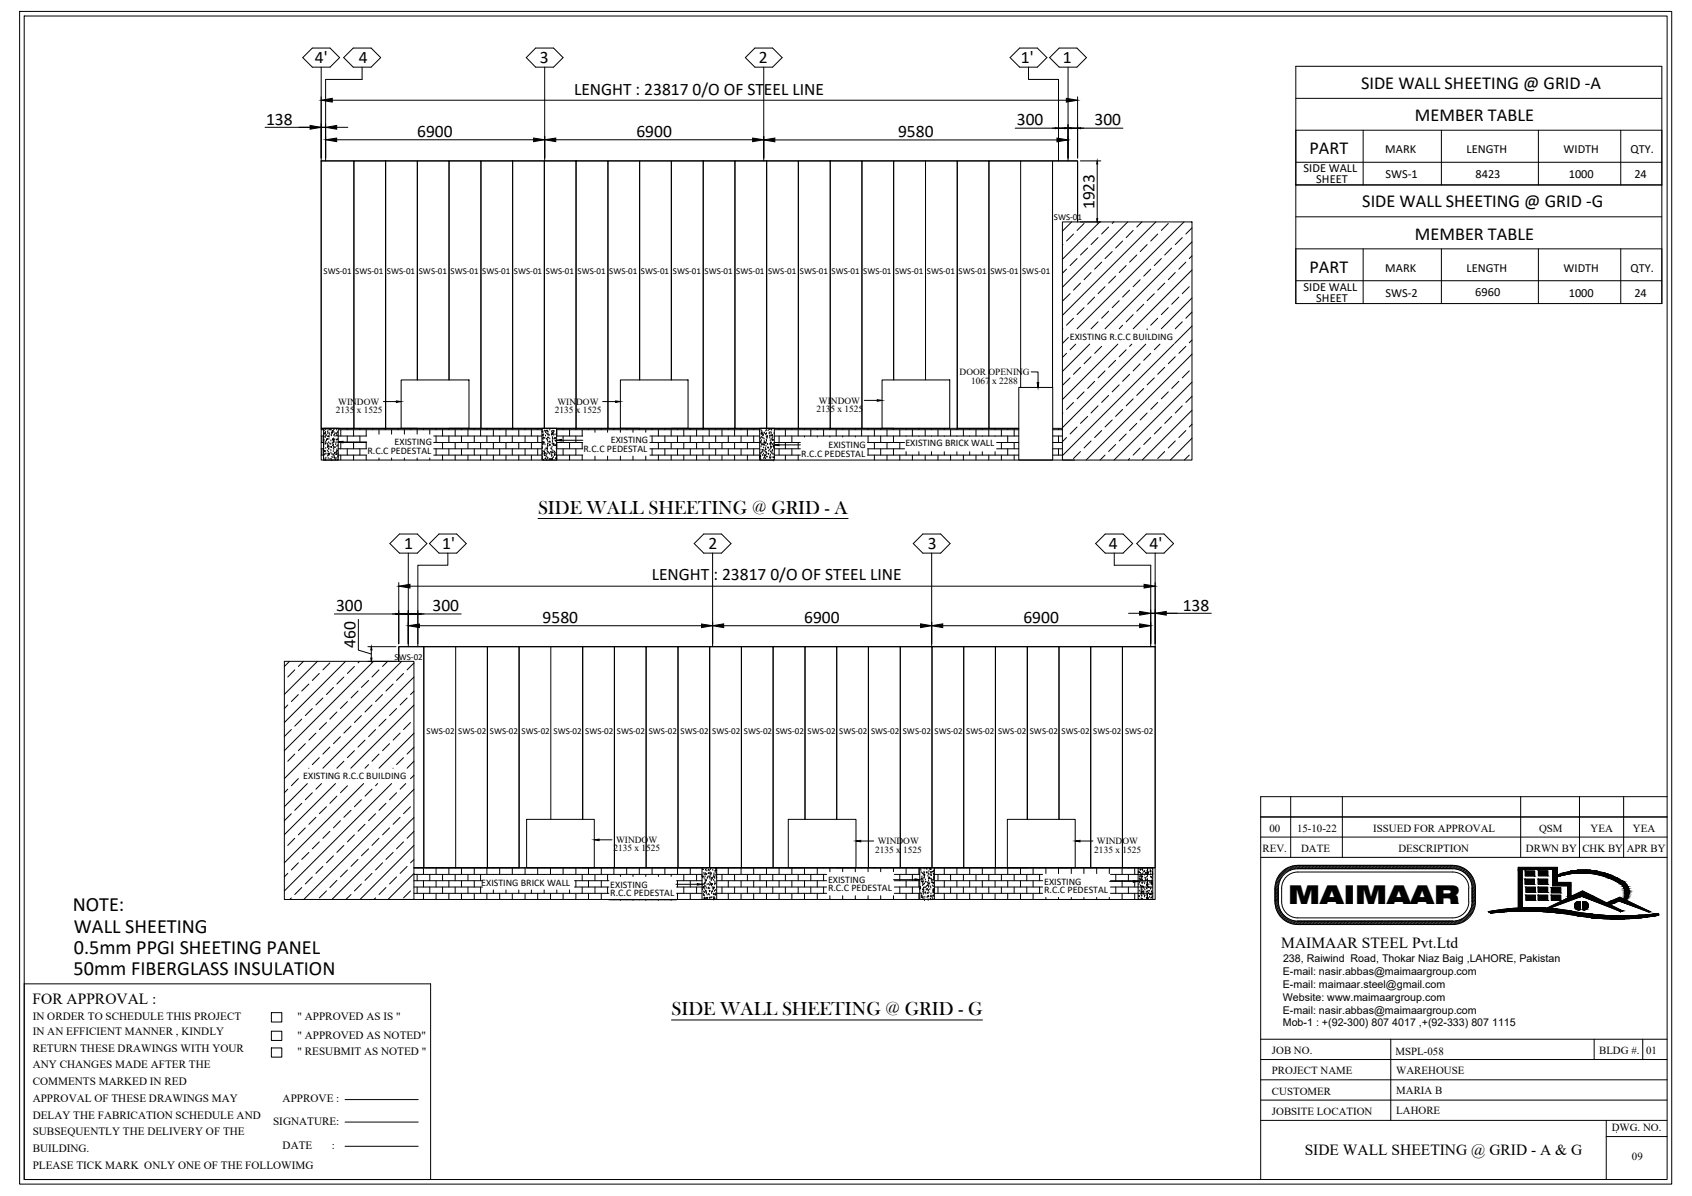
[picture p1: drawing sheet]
<svg xmlns="http://www.w3.org/2000/svg" width="420mm" height="297mm" viewBox="0 0 420 297" stroke-linecap="round" stroke-linejoin="round" font-family="sans-serif">
<defs><g id="words">
<text font-size="6.5" x="319.9" y="224.4">MAIMAAR</text>
<g font-size="5">
<text x="18.1" y="226.2">NOTE:</text>
<text x="18.4" y="231.6">WALL SHEETING</text>
<text x="18.3" y="236.9">0.5mm PPGI SHEETING PANEL</text>
<text x="18.3" y="242.3">50mm FIBERGLASS INSULATION</text>
</g>
<g font-size="4.8">
<text x="133.6" y="127.6">SIDE WALL SHEETING @ GRID - A</text>
<text x="166.8" y="252.1">SIDE WALL SHEETING @ GRID - G</text>
</g>
<g font-size="4.5">
<text x="338" y="22.1">SIDE WALL SHEETING @ GRID -A</text>
<text x="351.4" y="30.1">MEMBER TABLE</text>
<text x="325.2" y="38.3">PART</text>
<text x="338.3" y="51.5">SIDE WALL SHEETING @ GRID -G</text>
<text x="351.4" y="59.6">MEMBER TABLE</text>
<text x="325.2" y="67.7">PART</text>
</g>
<g font-size="4.3">
<text x="78.2" y="15.6">4'</text>
<text x="89.1" y="15.6">4</text>
<text x="134.1" y="15.6">3</text>
<text x="188.5" y="15.6">2</text>
<text x="253.5" y="15.6">1'</text>
<text x="263.9" y="15.6">1</text>
<text x="142.5" y="23.5">LENGHT : 23817 0/O OF STEEL LINE</text>
<text x="66.1" y="30.9">138</text>
<text x="103.6" y="34">6900</text>
<text x="158" y="34">6900</text>
<text x="223" y="34.1">9580</text>
<text x="252.5" y="31.1">300</text>
<text x="271.8" y="31.1">300</text>
<text x="271.8" y="52" transform="rotate(-90 271.8 52)">1923</text>
<text x="100.3" y="136.3">1</text>
<text x="109.8" y="136.3">1'</text>
<text x="175.9" y="136.3">2</text>
<text x="230.4" y="136.3">3</text>
<text x="275.3" y="136.3">4</text>
<text x="285.5" y="136.3">4'</text>
<text x="161.8" y="144.1">LENGHT : 23817 0/O OF STEEL LINE</text>
<text x="83.4" y="151.8">300</text>
<text x="107.4" y="151.8">300</text>
<text x="134.7" y="154.7">9580</text>
<text x="199.7" y="154.7">6900</text>
<text x="254.1" y="154.7">6900</text>
<text x="293.7" y="151.6">138</text>
<text x="88.3" y="161" transform="rotate(-90 88.3 161)">460</text>
</g>
<g font-size="3.8">
<text x="318.2" y="235.4">MAIMAAR STEEL Pvt.Ltd</text>
<text x="8.1" y="249.4">FOR APPROVAL :</text>
<text x="324" y="286.8">SIDE WALL SHEETING @ GRID - A &amp; G</text>
</g>
<g font-size="3.1">
<text x="344" y="38.1">MARK</text>
<text x="364.2" y="38.1">LENGTH</text>
<text x="388.3" y="38.1">WIDTH</text>
<text x="404.9" y="38.1">QTY.</text>
<text x="323.7" y="42.8">SIDE WALL</text>
<text x="326.9" y="45.5">SHEET</text>
<text x="344" y="44.2">SWS-1</text>
<text x="366.4" y="44.2">8423</text>
<text x="389.6" y="44.2">1000</text>
<text x="405.8" y="44.2">24</text>
<text x="344" y="67.5">MARK</text>
<text x="364.2" y="67.5">LENGTH</text>
<text x="388.3" y="67.5">WIDTH</text>
<text x="404.9" y="67.5">QTY.</text>
<text x="323.7" y="72.3">SIDE WALL</text>
<text x="326.9" y="74.9">SHEET</text>
<text x="344" y="73.7">SWS-2</text>
<text x="366.4" y="73.6">6960</text>
<text x="389.6" y="73.7">1000</text>
<text x="405.8" y="73.7">24</text>
</g>
<g font-size="2.8">
<text x="8.1" y="253.4">IN ORDER TO SCHEDULE THIS PROJECT</text>
<text x="8.1" y="257">IN AN EFFICIENT MANNER , KINDLY</text>
<text x="73.9" y="253.4">&quot; APPROVED AS IS &quot;</text>
<text x="73.9" y="258">&quot; APPROVED AS NOTED&quot;</text>
<text x="8.1" y="261.2">RETURN THESE DRAWINGS WITH YOUR</text>
<text x="73.9" y="262.1">&quot; RESUBMIT AS NOTED &quot;</text>
<text x="8.1" y="265.3">ANY CHANGES MADE AFTER THE</text>
<text x="8.1" y="269.5">COMMENTS MARKED IN RED</text>
<text x="8.1" y="273.6">APPROVAL OF THESE DRAWINGS MAY</text>
<text x="70.2" y="273.8">APPROVE :</text>
<text x="8.1" y="277.8">DELAY THE FABRICATION SCHEDULE AND</text>
<text x="8.1" y="281.9">SUBSEQUENTLY THE DELIVERY OF THE</text>
<text x="67.8" y="279.4">SIGNATURE:</text>
<text x="8.1" y="286.1">BUILDING.</text>
<text x="70.2" y="285.4">DATE</text>
<text x="82.4" y="285.4">:</text>
<text x="8.1" y="290.2">PLEASE TICK MARK ONLY ONE OF THE FOLLOWIMG</text>
</g>
<g font-size="2.7">
<text x="315.3" y="206.6">00</text>
<text x="322.1" y="206.5">15-10-22</text>
<text x="341" y="206.6">ISSUED FOR APPROVAL</text>
<text x="382.2" y="206.6">QSM</text>
<text x="395" y="206.6">YEA</text>
<text x="405.5" y="206.6">YEA</text>
<text x="313.5" y="211.6">REV.</text>
<text x="323.1" y="211.6">DATE</text>
<text x="347.3" y="211.6">DESCRIPTION</text>
<text x="378.9" y="211.6">DRWN BY</text>
<text x="392.9" y="211.6">CHK BY</text>
<text x="403.9" y="211.6">APR BY</text>
<text x="315.8" y="261.8">JOB NO.</text>
<text x="346.5" y="262.1">MSPL-058</text>
<text x="397.1" y="261.8">BLDG #.</text>
<text x="408.8" y="261.8">01</text>
<text x="315.8" y="266.8">PROJECT NAME</text>
<text x="346.7" y="266.6">WAREHOUSE</text>
<text x="315.8" y="271.9">CUSTOMER</text>
<text x="346.7" y="271.7">MARIA B</text>
<text x="315.8" y="276.9">JOBSITE LOCATION</text>
<text x="346.7" y="276.7">LAHORE</text>
<text x="400.2" y="281">DWG. NO.</text>
<text x="405.3" y="288.2">09</text>
</g>
<g font-size="2.6">
<text x="318.6" y="238.9">238, Raiwind Road, Thokar Niaz Baig ,LAHORE, Pakistan</text>
<text x="318.6" y="242.1">E-mail: nasir.abbas@maimaargroup.com</text>
<text x="318.6" y="245.4">E-mail: maimaar.steel@gmail.com</text>
<text x="318.6" y="248.6">Website: www.maimaargroup.com</text>
<text x="318.6" y="251.8">E-mail: nasir.abbas@maimaargroup.com</text>
<text x="318.6" y="254.9">Mob-1 : +(92-300) 807 4017 ,+(92-333) 807 1115</text>
</g>
<g font-size="2.5">
<text x="265.7" y="84.4">EXISTING R.C.C BUILDING</text>
<text x="91.2" y="112.7">R.C.C PEDESTAL</text>
<text x="98" y="110.6">EXISTING</text>
<text x="144.9" y="112.2">R.C.C PEDESTAL</text>
<text x="151.7" y="110.1">EXISTING</text>
<text x="199" y="113.4">R.C.C PEDESTAL</text>
<text x="205.7" y="111.3">EXISTING</text>
<text x="224.8" y="110.8">EXISTING BRICK WALL</text>
<text x="75.3" y="193.5">EXISTING R.C.C BUILDING</text>
<text x="119.5" y="220">EXISTING BRICK WALL</text>
<text x="151.6" y="220.4">EXISTING</text>
<text x="205.6" y="219.3">EXISTING</text>
<text x="205.6" y="221.4">R.C.C PEDESTAL</text>
<text x="259.3" y="219.7">EXISTING</text>
<text x="259.3" y="221.8">R.C.C PEDESTAL</text>
<text x="151.6" y="222.5">R.C.C PEDESTAL</text>
</g>
<g font-size="2.3">
<text x="238.3" y="93.1">DOOR OPENING</text>
<text x="241.1" y="95.2">1067 x 2288</text>
<text x="84" y="100.5">WINDOW</text>
<text x="138.4" y="100.5">WINDOW</text>
<text x="203.4" y="100.2">WINDOW</text>
<text x="83.4" y="102.6">2135 x 1525</text>
<text x="137.8" y="102.6">2135 x 1525</text>
<text x="202.7" y="102.3">2135 x 1525</text>
<text x="153" y="209.4">WINDOW</text>
<text x="218" y="209.7">WINDOW</text>
<text x="272.4" y="209.7">WINDOW</text>
<text x="152.3" y="211.5">2135 x 1525</text>
<text x="217.3" y="211.8">2135 x 1525</text>
<text x="271.7" y="211.8">2135 x 1525</text>
</g>
<g font-size="2.2">
<text x="261.7" y="54.6">SWS-01</text>
<text x="80.3" y="68">SWS-01</text>
<text x="88.2" y="68">SWS-01</text>
<text x="96.1" y="68">SWS-01</text>
<text x="104" y="68">SWS-01</text>
<text x="111.9" y="68">SWS-01</text>
<text x="119.8" y="68">SWS-01</text>
<text x="127.6" y="68">SWS-01</text>
<text x="135.6" y="68">SWS-01</text>
<text x="143.4" y="68">SWS-01</text>
<text x="151.3" y="68">SWS-01</text>
<text x="159.2" y="68">SWS-01</text>
<text x="167.1" y="68">SWS-01</text>
<text x="175" y="68">SWS-01</text>
<text x="182.8" y="68">SWS-01</text>
<text x="190.8" y="68">SWS-01</text>
<text x="198.6" y="68">SWS-01</text>
<text x="206.5" y="68">SWS-01</text>
<text x="214.4" y="68">SWS-01</text>
<text x="222.3" y="68">SWS-01</text>
<text x="230.2" y="68">SWS-01</text>
<text x="238" y="68">SWS-01</text>
<text x="246" y="68">SWS-01</text>
<text x="253.8" y="68">SWS-01</text>
<text x="98" y="164">SWS-02</text>
<text x="105.9" y="182.3">SWS-02</text>
<text x="113.8" y="182.3">SWS-02</text>
<text x="121.7" y="182.3">SWS-02</text>
<text x="129.5" y="182.3">SWS-02</text>
<text x="137.5" y="182.3">SWS-02</text>
<text x="145.3" y="182.3">SWS-02</text>
<text x="153.2" y="182.3">SWS-02</text>
<text x="161.1" y="182.3">SWS-02</text>
<text x="169" y="182.3">SWS-02</text>
<text x="176.9" y="182.3">SWS-02</text>
<text x="184.7" y="182.3">SWS-02</text>
<text x="192.7" y="182.3">SWS-02</text>
<text x="200.5" y="182.3">SWS-02</text>
<text x="208.4" y="182.3">SWS-02</text>
<text x="216.3" y="182.3">SWS-02</text>
<text x="224.2" y="182.3">SWS-02</text>
<text x="232.1" y="182.3">SWS-02</text>
<text x="239.9" y="182.3">SWS-02</text>
<text x="247.9" y="182.3">SWS-02</text>
<text x="255.7" y="182.3">SWS-02</text>
<text x="263.6" y="182.3">SWS-02</text>
<text x="271.5" y="182.3">SWS-02</text>
<text x="279.4" y="182.3">SWS-02</text>
</g>
</g></defs>
<!-- layer: 0 -->
<g fill="none" stroke="#000" stroke-width=".25">
<path d="M4.9 2.8h410.2v291.3h-410.2zM6 4h408v288.9h-408zM321.8 16.5h90.9v58.9h-90.9zM79.8 40h8.1v66.4h-8.1zM87.9 40h7.9v66.4h-7.9zM119.4 40h7.9v66.4h-7.9zM127.3 40h7.9v66.4h-7.9zM135.2 40h7.8v66.4h-7.8zM143 40h8v66.4h-8zM174.6 40h7.9v66.4h-7.9zM182.5 40h7.9v66.4h-7.9zM190.4 40h7.8v66.4h-7.8z"/>
<path d="M198.2 40h8v66.4h-8zM206.2 40h7.8v66.4h-7.8zM229.8 40h-7.9v54.4v-54.4h-7.9v66.4h7.9M229.8 40h7.9v66.4M229.8 40v54.4M237.7 40h7.9v66.4h-7.9zM253.4 40h8v56.2v-56.2h6.2v15.1M321.8 24.4h90.9M321.8 32.3h90.9M338.5 32.3v13.6M357.9 32.3v13.6M382 32.3v13.6"/>
<path d="M402.5 32.3v13.6M266.1 55.1l-2.3 2.3M266.6 58.1l-1.8 1.8M269.2 55.5l-1.7 1.7M272.7 59l-1.8 1.7M273.1 55.1l-9.3 9.3M275.3 56.4l-1.7 1.7M276.6 55.1l-.4 .4M278.8 59.9l-1.8 1.7M280 55.1l-16.2 16.2M281.4 57.2l-1.7 1.8M283.5 55.1l-1.2 1.3"/>
<path d="M287 55.1l-23.2 23.2M287.5 58.1l-1.8 1.8M290.1 55.5l-1.7 1.7M293.6 59l-1.8 1.7M294 55.1l-26.5 26.6M296 56.6l-1.5 1.5M321.8 40.3h90.9M321.8 45.9h90.9M321.8 53.8h90.9M263.9 60.7l-.1 .2M264.8 66.8l-1 1.1M265.7 72.9l-1.8 1.8"/>
<path d="M266.6 79l-1.8 1.8M267.5 64.2l-1.8 1.8M268.3 70.3l-1.7 1.8M269.2 76.4l-1.7 1.7M270.1 61.6l-1.8 1.7M270.9 67.7l-1.7 1.8M271.8 73.8l-1.7 1.8M272.7 79.9l-1.8 1.8M273.6 65.1l-1.8 1.7M274.4 71.2l-1.7 1.7M275.3 77.3l-1.7 1.7M276.2 62.5l-1.8 1.7"/>
<path d="M277 68.6l-1.7 1.7M277.9 74.7l-1.7 1.7M279.7 66l-1.8 1.7M280.5 72.1l-1.7 1.7M281.4 78.1l-1.7 1.8M282.3 63.3l-1.8 1.8M283.1 69.5l-1.7 1.7M284 75.6l-1.7 1.7M284.9 60.7l-1.8 1.8M285.7 66.8l-1.7 1.8M286.6 72.9l-1.7 1.8M287.5 79l-1.8 1.8"/>
<path d="M288.4 64.2l-1.8 1.8M289.2 70.3l-1.7 1.8M290.1 76.4l-1.7 1.7M291 61.6l-1.8 1.7M291.8 67.7l-1.7 1.8M292.7 73.8l-1.7 1.8M293.6 79.9l-1.8 1.8M294.5 65.1l-1.8 1.7M295.3 71.2l-1.7 1.7M296 60.1l-21.6 21.6M296 67.1l-14.6 14.6M296 74l-7.6 7.7"/>
<path d="M296 63.5l-.7 .7M296 77.5l-1.5 1.5M321.8 61.8h90.9M321.8 69.7h90.9M338.5 61.8v13.6M357.9 61.8v13.6M382 61.8v13.6M402.5 61.8v13.6M99.6 94.4h16.9v12h-16.9zM154.1 94.4h16.8v12h-16.8zM219 94.4h16.8v12h-16.8zM253 96.2h8.4v18.1h-8.4z"/>
<path d="M253.4 96.2v-56.2h-7.8v66.4h7.4h-173.2M263.9 81.7l-.1 .1M264.8 87.8l-1 1M265.3 83.8l-1.5 1.5M265.7 93.9l-1.8 1.7M266.6 99.9l-1.8 1.8M267.1 85.5l-1.4 1.4M268.3 91.2l-1.7 1.8M269.2 97.3l-1.7 1.8M270.6 85.5l-6.8 6.7M270.9 88.6l-1.7 1.7M271.8 94.7l-1.7 1.8"/>
<path d="M273.6 86l-1.8 1.8M274.4 92.1l-1.7 1.8M275.3 98.2l-1.7 1.7M277 89.5l-1.7 1.7M277.6 85.5l-13.8 13.7M277.9 95.6l-1.7 1.7M278.8 80.8l-.9 .9M279.7 86.9l-1.8 1.7M280.5 93l-1.7 1.7M281.1 85.5l-.6 .5M281.4 99.1l-1.7 1.7M283.1 90.3l-1.7 1.8"/>
<path d="M284 96.5l-1.7 1.7M284.5 85.5l-20.7 20.7M284.9 81.7h.1M285.7 87.8l-1.7 1.7M286.6 93.9l-1.7 1.7M287.5 99.9l-1.8 1.8M288 85.5l-1.4 1.4M289.2 91.2l-1.7 1.8M290.1 97.3l-1.7 1.8M291.5 85.5l-27.7 27.7M291.8 88.6l-1.7 1.7M292.7 94.7l-1.7 1.8"/>
<path d="M294.5 86l-1.8 1.8M295.3 92.1l-1.7 1.8M296 81l-4.3 4.3M296 88l-26.3 26.3M296 94.9l-19.4 19.4M296 84.5l-.7 .6M296 98.4l-1.5 1.5M79.8 106.7h.5M79.8 108.3h.5M79.8 109.9h.5M79.8 111.5h.5M79.8 113h.5"/>
<path d="M79.9 106.4v.3M79.9 108.3v1.6M79.9 111.5v1.5M80.3 106.4h3.7v7.9h-3.7zM84 106.7h50.6M84 108.3h7M84 109.9h7M84 111.5h7M84 113h7M84.6 106.7v1.6M84.6 109.9v1.6M84.6 113v1.3"/>
<path d="M86.2 106.4v.3M86.2 108.3v1.6M86.2 111.5v1.5M87.8 106.7v1.6M87.8 109.9v1.6M87.8 113v1.3M89.4 106.4v.3M89.4 108.3v1.6M89.4 111.5v1.5M90.9 106.7v1.6M90.9 109.9v1.6M90.9 113v1.3"/>
<path d="M92.5 106.4v.3M94.1 106.7v1.1M94.1 113.7v.6M95.7 106.4v.3M97.2 106.7v1.1M97.2 113.7v.6M98.8 106.4v.3M100.4 106.7v1.1M100.4 113.7v.6M102 106.4v.3M103.6 106.7v1.1M103.6 113.7v.6"/>
<path d="M103.6 106.4h-7.8v-66.4h7.8v54.4v-54.4h7.9v54.4v-54.4h7.9v66.4h-7.9M105.2 106.4v.3M106.7 106.7v1.1M106.7 113.7v.6M107.7 108.3h26.9M107.7 109.9h26.9M107.7 111.5h26.9M107.7 113h26.9M108.3 106.4v.3M108.3 108.3v1.6M108.3 111.5v1.5M109.9 106.7v1.6"/>
<path d="M109.9 109.9v1.6M109.9 113v1.3M111.5 106.4v.3M111.5 108.3v1.6M111.5 111.5v1.5M113 106.7v1.6M113 109.9v1.6M113 113v1.3M114.6 106.4v.3M114.6 108.3v1.6M114.6 111.5v1.5M116.2 106.7v1.6"/>
<path d="M116.2 109.9v1.6M116.2 113v1.3M117.8 106.4v.3M117.8 108.3v1.6M117.8 111.5v1.5M119.3 106.7v1.6M119.3 109.9v1.6M119.3 113v1.3M120.9 106.4v.3M120.9 108.3v1.6M120.9 111.5v1.5M122.5 106.7v1.6"/>
<path d="M122.5 109.9v1.6M122.5 113v1.3M124.1 106.4v.3M124.1 108.3v1.6M124.1 111.5v1.5M125.6 106.7v1.6M125.6 109.9v1.6M125.6 113v1.3M127.2 106.4v.3M127.2 108.3v1.6M127.2 111.5v1.5M128.8 106.7v1.6"/>
<path d="M128.8 109.9v1.6M128.8 113v1.3M130.4 106.4v.3M130.4 108.3v1.6M130.4 111.5v1.5M132 106.7v1.6M132 109.9v1.6M132 113v1.3M133.5 106.4v.3M133.5 108.3v1.6M133.5 111.5v1.5M134.6 106.4h3.6v7.9h-3.6z"/>
<path d="M138.2 106.7h50.4M138.2 108.3h6.5M138.2 109.9h6.5M138.2 111.5h6.5M138.2 113h6.5M138.3 106.7v1.6M138.3 109.9v1.6M138.3 113v1.3M139.8 106.4v.3M139.8 108.3v1.6M139.8 111.5v1.5M141.4 106.7v1.6"/>
<path d="M141.4 109.9v1.6M141.4 113v1.3M143 106.4v.3M143 108.3v1.6M143 111.5v1.5M144.6 106.7v1.6M144.6 109.9v1.6M144.6 113v1.3M146.1 106.4v.3M147.7 106.7v.7M147.7 113.3v1M149.3 106.4v.3"/>
<path d="M150.9 106.7v.7M150.9 113.3v1M152.4 106.4v.3M154.1 106.7v.7M154.1 113.3v1M155.6 106.4v.3M157.2 106.7v.7M157.2 113.3v1M158.7 106.4v.3M158.8 106.4h-7.8v-66.4h7.8v54.4v-54.4h7.9v54.4v-54.4h7.9v66.4h-7.9M160.4 106.7v.7M160.4 113.3v1"/>
<path d="M161.4 108.3h27.2M161.4 109.9h27.2M161.4 111.5h27.2M161.4 113h27.2M161.9 106.4v.3M161.9 108.3v1.6M161.9 111.5v1.5M163.5 106.7v1.6M163.5 109.9v1.6M163.5 113v1.3M165.1 106.4v.3M165.1 108.3v1.6"/>
<path d="M165.1 111.5v1.5M166.7 106.7v1.6M166.7 109.9v1.6M166.7 113v1.3M168.2 106.4v.3M168.2 108.3v1.6M168.2 111.5v1.5M169.8 106.7v1.6M169.8 109.9v1.6M169.8 113v1.3M171.4 106.4v.3M171.4 108.3v1.6"/>
<path d="M171.4 111.5v1.5M173 106.7v1.6M173 109.9v1.6M173 113v1.3M174.5 106.4v.3M174.5 108.3v1.6M174.5 111.5v1.5M176.1 106.7v1.6M176.1 109.9v1.6M176.1 113v1.3M177.7 106.4v.3M177.7 108.3v1.6"/>
<path d="M177.7 111.5v1.5M179.3 106.7v1.6M179.3 109.9v1.6M179.3 113v1.3M180.8 106.4v.3M180.8 108.3v1.6M180.8 111.5v1.5M182.4 106.7v1.6M182.4 109.9v1.6M182.4 113v1.3M184 106.4v.3M184 108.3v1.6"/>
<path d="M184 111.5v1.5M185.6 106.7v1.6M185.6 109.9v1.6M185.6 113v1.3M187.2 106.4v.3M187.2 108.3v1.6M187.2 111.5v1.5M188.6 106.4h3.7v7.9h-3.7zM192.3 106.7h60.7M192.3 108.3h60.7M192.3 109.9h6.5M192.3 111.5h6.5"/>
<path d="M192.3 113h6.5M193.5 106.4v.3M193.5 108.3v1.6M193.5 111.5v1.5M195 106.7v1.6M195 109.9v1.6M195 113v1.3M196.6 106.4v.3M196.6 108.3v1.6M196.6 111.5v1.5M198.2 106.7v1.6M198.2 109.9v1.6"/>
<path d="M198.2 113v1.3M199.8 106.4v.3M199.8 108.3v.2M201.3 106.7v1.6M202.9 106.4v.3M202.9 108.3v.2M204.5 106.7v1.6M206.1 106.4v.3M206.1 108.3v.2M207.6 106.7v1.6M209.3 106.4v.3M209.3 108.3v.2"/>
<path d="M210.8 106.7v1.6M212.4 106.4v.3M212.4 108.3v.2M214 106.7v1.6M215.4 109.9h9.2M215.4 111.5h9.2M215.4 113h37.6M215.6 106.4v.3M215.6 108.3v1.6M215.6 111.5v1.5M217.1 106.7v1.6M217.1 109.9v1.6"/>
<path d="M217.1 113v1.3M218.7 106.4v.3M218.7 108.3v1.6M218.7 111.5v1.5M220.3 106.7v1.6M220.3 109.9v1.6M220.3 113v1.3M221.9 106.4v.3M221.9 108.3v1.6M221.9 111.5v1.5M223.4 106.7v1.6M223.4 109.9v1.6"/>
<path d="M223.4 113v1.3M225 106.4v.3M225 108.3v.1M225 112.2v.8M226.6 106.7v1.6M226.6 113v1.3M228.2 106.4v.3M228.2 108.3v.1M228.2 112.2v.8M229.7 106.7v1.6M229.7 113v1.3M231.3 106.4v.3"/>
<path d="M231.3 108.3v.1M231.3 112.2v.8M232.9 106.7v1.6M232.9 113v1.3M234.5 106.4v.3M234.5 108.3v.1M234.5 112.2v.8M236.1 106.7v1.6M236.1 113v1.3M237.6 106.4v.3M237.6 108.3v.1M237.6 112.2v.8"/>
<path d="M239.2 106.7v1.6M239.2 113v1.3M240.8 106.4v.3M240.8 108.3v.1M240.8 112.2v.8M242.4 106.7v1.6M242.4 113v1.3M243.9 106.4v.3M243.9 108.3v.1M243.9 112.2v.8M245.5 106.7v1.6M245.5 113v1.3"/>
<path d="M247.1 106.4v.3M247.1 108.3v.1M247.1 112.2v.8M247.5 109.9h5.5M247.5 111.5h5.5M248.7 106.7v1.6M248.7 109.9v1.6M248.7 113v1.3M250.2 106.4v.3M250.2 108.3v1.6M250.2 111.5v1.5M251.8 106.7v1.6"/>
<path d="M251.8 109.9v1.6M251.8 113v1.3M261.4 106.7h2.4M261.4 108.3h2.4M261.4 109.9h2.4M261.4 111.5h2.4M261.4 113h2.4M261.4 106.4h2.4M262.8 106.4v.3M262.8 108.3v1.6M262.8 111.5v1.5M263.9 102.6l-.1 .1"/>
<path d="M264.8 108.7l-1 1M267.5 106l-1.8 1.8M268.3 112.1l-1.7 1.8M270.1 103.4l-1.8 1.8M270.9 109.5l-1.7 1.8M272.7 100.8l-1.8 1.8M273.6 106.9l-1.8 1.8M274.4 113l-1.2 1.3M276.2 104.3l-1.8 1.7M277 110.4l-1.7 1.7M278.8 101.7l-1.8 1.7M279.7 107.8l-1.8 1.7"/>
<path d="M280.5 113.9l-.3 .4M282.3 105.2l-1.8 1.7M283.1 111.3l-1.7 1.7M284.9 102.6l-1.8 1.7M285.7 108.7l-1.7 1.7M288.4 106l-1.8 1.8M289.2 112.1l-1.7 1.8M291 103.4l-1.8 1.8M291.8 109.5l-1.7 1.8M293.6 100.8l-1.8 1.8M294.5 106.9l-1.8 1.8M295.3 113l-1.2 1.3"/>
<path d="M296 101.9l-12.4 12.4M296 108.8l-5.4 5.5M296 105.4l-.7 .6M71.5 175.1l-.9 .9M71.9 164.3l-1.3 1.2M73.2 166.4l-1.7 1.7M74.1 172.5l-1.8 1.7M74.9 178.6l-1.7 1.7M75.4 164.3l-1.3 1.2M76.7 169.9l-1.8 1.7M77.6 176l-1.8 1.7M78.8 164.3l-8.2 8.2"/>
<path d="M79.3 167.3l-1.7 1.7M80.2 173.4l-1.8 1.7M81.1 179.5l-1.8 1.7M81.9 164.6l-1.7 1.8M82.8 170.7l-1.7 1.8M83.7 176.8l-1.8 1.8M85.4 168.1l-1.7 1.8M85.8 164.3l-15.2 15.2M86.3 174.2l-1.8 1.8M88 165.5l-1.7 1.8M88.9 171.6l-1.7 1.8M89.3 164.3l-.4 .3"/>
<path d="M89.7 177.7l-1.7 1.8M91.5 169l-1.8 1.7M92.4 175.1l-1.8 1.7M92.8 164.3l-22.2 22.1M94.1 166.4l-1.7 1.7M95 172.5l-1.7 1.7M95.8 178.6l-1.7 1.7M96.3 164.3l-1.3 1.2M97.6 169.9l-1.8 1.7M98.5 176l-1.8 1.7M99.7 164.3l-29.1 29.1M100.2 167.3l-1.7 1.7"/>
<path d="M101.1 173.4l-1.7 1.7M101.9 179.5l-1.7 1.7M102.8 168.1l-22.6 22.7M102.8 175.1l-15.7 15.7M102.8 164.7l-1.7 1.7M102.8 171.7l-.9 .8M113.2 160.6h-8v54.9v-54.9h-6.2v3.7M121 160.6h7.9v54.9h-7.9zM136.8 160.6h7.9v42.9v-42.9h7.9v54.9h-7.9M136.8 160.6h-7.9v54.9M136.8 160.6v42.9M152.6 160.6h7.8v54.9h-7.8z"/>
<path d="M160.4 160.6h8v54.9h-8zM168.4 160.6h7.8v54.9h-7.8zM176.2 160.6h7.9v54.9h-7.9zM184.1 160.6h7.9v54.9h-7.9zM215.6 160.6h8v54.9h-8zM223.6 160.6h7.8v54.9h-7.8zM231.4 160.6h7.9v54.9h-7.9zM239.3 160.6h7.9v54.9h-7.9zM270.8 160.6h7.9v54.9h-7.9zM278.7 160.6h8.2v54.9h-8.2zM71.5 196l-.9 .9M72.3 181.2l-1.7 1.7"/>
<path d="M73.2 187.3l-1.7 1.8M74.1 193.4l-1.8 1.8M74.9 199.5l-1.7 1.8M75.8 184.7l-1.7 1.7M76.3 194.6l-5.7 5.8M76.7 190.8h.1M77.6 196.9l-1.8 1.7M78.4 182.1l-1.7 1.7M79.3 188.2l-1.7 1.7M79.8 194.6l-1.4 1.4M81.9 185.5l-1.7 1.8M83.3 194.6l-12.7 12.7"/>
<path d="M83.7 197.7l-1.8 1.8M84.5 183l-1.7 1.7M85.4 189.1l-1.7 1.7M86.3 195.2l-1.8 1.7M87.2 180.3l-1.8 1.8M88 186.4l-1.7 1.8M89.7 198.6l-1.7 1.8M90.3 194.6l-19.7 19.7M90.6 183.8l-1.7 1.7M91.5 189.9l-.9 .9M92.4 196l-1.8 1.7M93.3 181.2l-1.8 1.8"/>
<path d="M93.8 194.6l-.5 .6M94.1 187.3l-1.7 1.8M95.8 199.5l-1.7 1.8M96.7 184.7l-1.7 1.7M97.2 194.6l-26.6 26.7M97.6 190.8h.1M98.5 196.9l-1.8 1.7M99.4 182.1l-1.8 1.7M100.2 188.2l-1.7 1.7M100.8 194.6l-1.4 1.4M102.8 182.1l-8.7 8.7M102.8 189.1l-1.7 1.7"/>
<path d="M102.8 196l-27.4 27.4M102.8 185.6l-1.7 1.7M102.8 192.6l-.9 .8M320.5 197.9v15M333.3 197.9v15M377.6 197.9v15M392.2 197.9v15M403.2 197.9v15M414 197.9h-100.9v95M71.5 216.9l-.9 .9M72.3 202.1l-1.7 1.7M73.2 208.2l-1.7 1.8"/>
<path d="M74.1 214.3l-1.8 1.8M75.8 205.6l-1.7 1.7M76.7 211.7l-1.8 1.7M77.6 217.8l-1.8 1.7M78.4 203l-1.7 1.7M79.3 209.1l-1.7 1.7M80.2 215.2l-1.8 1.7M81.1 200.4l-1.8 1.7M81.9 206.5l-1.7 1.7M82.8 212.6l-1.7 1.7M83.7 218.7l-1.8 1.7M84.5 203.8l-1.7 1.8"/>
<path d="M85.4 210l-1.7 1.7M86.3 216.1l-1.8 1.7M87.2 201.3l-1.8 1.7M88 207.3l-1.7 1.8M88.9 213.4l-1.7 1.8M89.7 219.5l-1.7 1.8M90.6 204.7l-1.7 1.8M91.5 210.8l-1.8 1.8M92.4 216.9l-1.8 1.8M93.3 202.1l-1.8 1.7M94.1 208.2l-1.7 1.8M95 214.3l-1.7 1.8"/>
<path d="M96.7 205.6l-1.7 1.7M97.6 211.7l-1.8 1.7M98.5 217.8l-1.8 1.7M99.4 203l-1.8 1.7M100.2 209.1l-1.7 1.7M101.1 215.2l-1.7 1.7M101.9 200.4l-1.7 1.7M102.8 217.2h71.5M102.8 218.7h17M102.8 203l-20.4 20.4M102.8 210l-13.4 13.4M102.8 217l-6.4 6.4"/>
<path d="M102.8 206.5l-1.7 1.7M102.8 213.5l-.9 .8M103.6 215.5v.1M103.6 217.2v1.5M105.2 215.6v1.6M105.2 218.7v1.6M106.7 215.5v.1M106.7 217.2v1.5M108.3 215.6v1.6M108.3 218.7v1.6M109.9 215.5v.1M109.9 217.2v1.5"/>
<path d="M111.5 215.6v1.6M111.5 218.7v1.6M113 215.5v.1M113 217.2v1.5M113.2 215.5v-54.9h7.8v54.9h-18.2h184.1M114.6 215.6v1.6M114.6 218.7v1.6M116.2 215.5v.1M116.2 217.2v1.5M117.8 215.6v1.6M117.8 218.7v1.6M119.3 215.5v.1"/>
<path d="M119.3 217.2v1.5M120.9 215.6v1.6M122.5 215.5v.1M122.5 217.2h.1M124.1 215.6v1.6M125.6 215.5v.1M125.6 217.2h.1M127.2 215.6v1.6M128.8 215.5v.1M128.8 217.2h.1M130.4 215.6v1.6M130.8 203.5h16.8v12h-16.8z"/>
<path d="M132 215.5v.1M132 217.2h.1M133.5 215.6v1.6M135.1 215.5v.1M135.1 217.2h.1M136.7 215.6v1.6M138.3 215.5v.1M138.3 217.2h.1M139.8 215.6v1.6M141.4 215.5v.1M141.4 217.2h.1M142.7 218.7h8.5"/>
<path d="M143 215.6v1.6M143 218.7v1.6M144.6 215.5v.1M144.6 217.2v1.5M146.1 215.6v1.6M146.1 218.7v1.6M147.7 215.5v.1M147.7 217.2v1.5M149.3 215.6v1.6M149.3 218.7v1.6M150.9 215.5v.1M150.9 217.2v1.5"/>
<path d="M152.4 215.6v1.6M154.1 215.5v.1M154.1 217.2v.5M155.6 215.6v1.6M157.2 215.5v.1M157.2 217.2v.5M158.7 215.6v1.6M160.4 215.5v.1M160.4 217.2v.5M161.9 215.6v1.6M163.5 215.5v.1M163.5 217.2v.5"/>
<path d="M165.1 215.6v1.6M166.7 215.5v.1M166.7 217.2v.5M168 218.7h6.3M168.2 215.6v1.6M168.2 218.7v1.6M169.8 215.5v.1M169.8 217.2v1.5M171.4 215.6v1.6M171.4 218.7v1.6M173 215.5v.1M173 217.2v1.5"/>
<path d="M174.3 215.5h3.7v7.9h-3.7zM178 217.2h27.3M178 218.7h27.3M179.3 215.5v.1M179.3 217.2v1.5M180.8 215.6v1.6M180.8 218.7v1.6M182.4 215.5v.1M182.4 217.2v1.5M184 215.6v1.6M184 218.7v1.6M185.6 215.5v.1"/>
<path d="M185.6 217.2v1.5M187.2 215.6v1.6M187.2 218.7v1.6M188.7 215.5v.1M188.7 217.2v1.5M190.3 215.6v1.6M190.3 218.7v1.6M191.9 215.5v.1M191.9 217.2v1.5M193.5 215.6v1.6M193.5 218.7v1.6M195 215.5v.1"/>
<path d="M195 217.2v1.5M195.7 203.5h16.9v12h-16.9zM196.6 215.6v1.6M196.6 218.7v1.6M198.2 215.5v.1M198.2 217.2v1.5M199.8 215.6v1.6M199.8 218.7v1.6M199.9 215.5h-7.9v-54.9h7.9v42.9v-42.9h7.9v42.9v-42.9h7.8v54.9h-7.8M201.3 215.5v.1M201.3 217.2v1.5M202.9 215.6v1.6"/>
<path d="M202.9 218.7v1.6M204.5 215.5v.1M204.5 217.2v1.5M206.1 215.6v.9M207.6 215.5v.1M209.3 215.6v.9M210.8 215.5v.1M212.4 215.6v.9M214 215.5v.1M215.6 215.6v.9M217.1 215.5v.1M218.7 215.6v.9"/>
<path d="M220.3 215.5v.1M221.9 215.6v.9M222.1 217.2h6.3M222.1 218.7h6.3M223.4 215.5v.1M223.4 217.2v1.5M225 215.6v1.6M225 218.7v1.6M226.6 215.5v.1M226.6 217.2v1.5M228.2 215.6v1.6M228.2 218.7v1.6"/>
<path d="M228.4 215.5h3.6v7.9h-3.6zM232 217.2h26.9M232 218.7h26.9M232.9 215.5v.1M232.9 217.2v1.5M234.5 215.6v1.6M234.5 218.7v1.6M236.1 215.5v.1M236.1 217.2v1.5M237.6 215.6v1.6M237.6 218.7v1.6M239.2 215.5v.1"/>
<path d="M239.2 217.2v1.5M240.8 215.6v1.6M240.8 218.7v1.6M242.4 215.5v.1M242.4 217.2v1.5M243.9 215.6v1.6M243.9 218.7v1.6M245.5 215.5v.1M245.5 217.2v1.5M247.1 215.6v1.6M247.1 218.7v1.6M248.7 215.5v.1"/>
<path d="M248.7 217.2v1.5M250.1 203.5h16.9v12h-16.9zM250.2 215.6v1.6M250.2 218.7v1.6M251.8 215.5v.1M251.8 217.2v1.5M253.4 215.6v1.6M253.4 218.7v1.6M255 215.5v.1M255 217.2v1.5M255.1 215.5h-7.9v-54.9h7.9v42.9v-42.9h7.9v42.9v-42.9h7.8v54.9h-7.8M256.5 215.6v1.6"/>
<path d="M256.5 218.7v1.6M258.1 215.5v.1M258.1 217.2v1.5M259.7 215.6v1.4M261.3 215.5v.1M262.8 215.6v1.4M264.5 215.5v.1M266 215.6v1.4M267.6 215.5v.1M269.2 215.6v1.4M270.8 215.5v.1M272.3 215.6v1.4"/>
<path d="M273.9 215.5v.1M275.5 215.6v1.4M275.8 217.2h10.5M275.8 218.7h5.6M277.1 215.5v.1M277.1 217.2v1.5M278.6 215.6v1.6M278.6 218.7v1.6M280.2 215.5v.1M280.2 217.2v1.5M281.5 218.7h4.8M281.8 215.6v1.6"/>
<path d="M281.8 218.7v.1M281.8 219.1v1.2M282.6 215.5h3.7v7.9h-3.7zM283.4 215.5v.1M283.4 217.2v1.5M284.9 215.6v1.6M284.9 218.7v1.6M313.1 212.9h100.9M313.1 207.9h100.9M313.1 202.9h100.9M378 215.9v9.6M378.7 218.4h2.3v1.2h-2.3z"/>
<path d="M378.8 216.3h2.3v1.3h-2.3zM381.9 218.4h2.4v1.2h-2.4zM382 216.3h2.3v1.2h-2.3zM385.5 216.2v3.8h3.8l-.1 3.1 .9-.4v-3.5h-3.3v-3.8h-9.8v10.1M386.8 217.8a18.7 18.7 0 0 1 15.9 1.9M386.8 217.3a17.5 17.5 0 0 1 17.1 2.4 3 3 0 0 1-.1 3.9M402.7 219.7a3.2 3.2 0 0 1 .6 3.6M72.3 223l-.3 .4M74.9 220.4l-1.7 1.8M81.1 221.3l-1.8 1.7M87.2 222.2l-1.3 1.2M93.3 223l-.4 .4"/>
<path d="M95.8 220.4l-1.7 1.8M101.9 221.3l-1.7 1.7M102.8 220.3h17M102.8 221.9h48.4M103.6 220.3v1.6M105.2 221.9v1.5M106.7 220.3v1.6M108.3 221.9v1.5M109.9 220.3v1.6M111.5 221.9v1.5M113 220.3v1.6M114.6 221.9v1.5"/>
<path d="M116.2 220.3v1.6M117.8 221.9v1.5M119.3 220.3v1.6M120.9 221.9v1.5M122.5 221v.9M124.1 221.9v1.5M125.6 221v.9M127.2 221.9v1.5M128.8 221v.9M130.4 221.9v1.5M132 221v.9M133.5 221.9v1.5"/>
<path d="M135.1 221v.9M136.7 221.9v1.5M138.3 221v.9M139.8 221.9v1.5M141.4 221v.9M142.7 220.3h8.5M143 221.9v1.5M144.6 220.3v1.6M146.1 221.9v1.5M147.7 220.3v1.6M149.3 221.9v1.5M150.9 220.3v1.6"/>
<path d="M151.2 223.5h16.8M152.4 223.4v.1M154.1 223.5v.1M155.6 223.4v.1M157.2 223.5v.1M158.7 223.4v.1M160.4 223.5v.1M161.9 223.4v.1M163.5 223.5v.1M165.1 223.4v.1M166.7 223.5v.1M168 220.3h6.3"/>
<path d="M168 221.9h6.3M168.2 221.9v1.5M169.8 220.3v1.6M171.4 221.9v1.5M173 220.3v1.6M178 220.3h27.3M178 221.9h27.3M179.3 220.3v1.6M180.8 221.9v1.5M182.4 220.3v1.6M184 221.9v1.5M185.6 220.3v1.6"/>
<path d="M187.2 221.9v1.5M188.7 220.3v1.6M190.3 221.9v1.5M191.9 220.3v1.6M193.5 221.9v1.5M195 220.3v1.6M196.6 221.9v1.5M198.2 220.3v1.6M199.8 221.9v1.5M201.3 220.3v1.6M202.9 221.9v1.5M204.5 220.3v1.6"/>
<path d="M206.1 222.5v.9M209.3 222.5v.9M212.4 222.5v.9M215.6 222.5v.9M218.7 222.5v.9M221.9 222.5v.9M222.1 220.3h6.3M222.1 221.9h6.3M223.4 220.3v1.6M225 221.9v1.5M226.6 220.3v1.6M228.2 221.9v1.5"/>
<path d="M232 220.3h26.9M232 221.9h26.9M232.9 220.3v1.6M234.5 221.9v1.5M236.1 220.3v1.6M237.6 221.9v1.5M239.2 220.3v1.6M240.8 221.9v1.5M242.4 220.3v1.6M243.9 221.9v1.5M245.5 220.3v1.6M247.1 221.9v1.5"/>
<path d="M248.7 220.3v1.6M250.2 221.9v1.5M251.8 220.3v1.6M253.4 221.9v1.5M255 220.3v1.6M256.5 221.9v1.5M258.1 220.3v1.6M259.7 222.9v.5M262.8 222.9v.5M266 222.9v.5M269.2 222.9v.5M272.3 222.9v.5"/>
<path d="M275.5 222.9v.5M275.8 220.3h10.5M275.8 221.9h10.5M277.1 220.3v1.6M278.6 221.9v1.5M280.2 220.3v1.6M281.8 221.9v1.5M283.4 220.3v1.6M284.9 221.9v1.5M370.5 226.7a72.1 72.1 0 0 1 21.8 .8 58.3 58.3 0 0 0 19.6-.2M370.6 226.8l-.5-.1-.4-.3a58.4 58.4 0 0 1 22.6 .3 68.5 68.5 0 0 0 19.5 .2M378.9 220.3h2.4v1.3h-2.4z"/>
<path d="M378.9 222.3h2.4v1.3h-2.4zM381.9 220.3h2.4v1.3h-2.4zM381.9 222.3h2.4v1.3h-2.4zM384.1 225.6l8.9-4.3 9.9 4.9-.5 .2M384.7 225.6l8.1-3 9.6 3.8M385.2 222.3h2.4v1.3h-2.4zM385.2 220.5h2.4v1.2h-2.4zM392.4 225.9v-1.9a1.04 1.04 0 0 0-1.4 1 1.04 1.04 0 0 0 1.4 .9M393 224v1.9M393 224a1.04 1.04 0 0 1 1.4 1 1.04 1.04 0 0 1-1.4 .9M398.9 224.2l3.4-1.4 7.5 3.6h-.5l-7.2-2.6-2.3 .9M402.4 226.4h.1"/>
<path d="M411.9 226.9v.5M6 244.3h100.9v48.6h-100.9zM67.4 251.5h2.6v2.3h-2.6zM67.4 256.1h2.6v2.3h-2.6zM313.1 258.1h100.9M345.4 258.1v20.2M395.9 258.1v5M407.9 258.1v5M67.4 260.3h2.6v2.3h-2.6zM85.7 273.1h18.1M85.7 278.7h18.1M313.1 278.3h100.9"/>
<path d="M313.1 268.2h100.9M313.1 263.1h100.9M313.1 273.2h100.9M398.9 278.3v14.6M85.7 284.7h18.1M398.9 282.3h15.1M401.4 281.2h.1"/>
</g>
<!-- layer: Outer Line -->
<path d="M263.8 55.1h32.2v59.2h-32.2zM267.6 55.1v-15.1h-187.8v74.3h187.1M70.6 164.3h32.2v59.1h-32.2zM99 164.3v-3.7h187.9v62.8h-187.2" fill="none" stroke="#000" stroke-width=".25"/>
<!-- layer: HATCH -->
<g fill="none" stroke="#000" stroke-width=".25">
<path d="M80.3 111.7h.1M80.3 111.4h.1M80.3 109.3v.1M80.4 110.7h.1M80.4 111.3h.1M80.4 109.1h.1M80.4 109.9h.1M80.4 110.2h.1M80.4 112.8h.1M80.4 114.2v.1M80.4 114.2l.1 .1M80.5 108.3h.1"/>
<path d="M80.5 106.7h.1M80.5 107.5h.1M80.5 107.6h.1M80.6 112.7h.1M80.7 111.8h.1M80.7 111.9v.2h-.2zM80.7 113.7h.1M80.7 107.4l.2-.2zM80.8 108.4h.1M80.8 109.5h.1M80.8 112.5h.1M80.8 110.1l.1-.1v.2z"/>
<path d="M80.8 107.6h.1M80.8 106.5h.1M80.9 110.1h.1M80.9 114.1h.1M80.9 108.1h.1M80.9 111.1h.1M80.9 113.5h.1M81 106.4h.1M81 107.9h.1M81.1 109.3h.1M81.2 109v.2zM81.2 112.5h.1"/>
<path d="M81.3 111.8h.1M81.3 110.9h.1M81.3 108.9h.1M81.4 110.4h.1M81.4 107.1h.1M81.4 110h.1M81.4 113h.1M81.4 108.3h.1zM81.4 107.5h.1M81.4 106.6h.1M81.5 113.6h.1M81.5 110.8v.2l-.1-.1z"/>
<path d="M81.5 112.1h.1M81.5 112.8h.1M81.5 112.6h.1M81.6 111.3h.1M81.6 109.7h.1M81.6 110.5h.1M81.6 112.7l.2-.1-.1 .2zM81.7 108.9h.1M81.7 111.3h.1M81.7 112.9h.1M81.7 107.3h.1M81.7 108.1h.1"/>
<path d="M81.7 108.3h.1M81.7 112.7l.1-.1zM81.7 106.6h.1M81.8 107.7h.1M81.9 110h.1M81.9 110.8h.1M81.9 106.6h.2zM82 113.8h.1M82 106.6h.1M82.1 110.1h.1M82.2 111.6h.1M82.2 109.3h.1"/>
<path d="M82.2 112.3h.1M82.2 111h.1zM82.3 106.5h.1M82.3 107.9h.1M82.3 110.9h.1M82.3 113.9h.1M82.3 107.4h.1M82.3 108h.1M82.4 114.2h.1M82.4 113.3h.1M82.4 112.6h.1M82.4 107.1l.2-.2v.2z"/>
<path d="M82.5 109.9h.1M82.5 109.1h.1M82.5 107.4l-.1 .1zM82.6 108.9h.1M82.6 110.4h.1M82.7 113.5h.1M82.7 112.7h.1M82.7 109.8h.1M82.7 112.8h.1M82.8 111.1h.1M82.8 111.9h.1M82.8 106.8h.1"/>
<path d="M82.8 109.3l.1-.1v.2zM82.8 110.3h.1M82.8 110.7h.1M82.8 108.8h.1M82.8 109.5h.1M82.8 109.2v.1zM82.9 107.9h.1M82.9 111.4h.1M82.9 109.6v.2h-.2l.2-.2M82.9 106.4h.1M82.9 107.2h.1M82.9 106.5h.1"/>
<path d="M82.9 112.9h.1M83 113.2h.1M83 113.7l.2-.1zM83.1 112.4h.1M83.1 107.7h.1M83.1 111.1l.1-.1zM83.1 109h.1M83.2 108.1h.1M83.2 113.8h.1M83.2 112.3l-.1 .2M83.2 112.3v.2h-.2M83.3 114h.1"/>
<path d="M83.4 110.2h.1M83.4 107.6l.1-.1zM83.4 112.9l.1-.2zM83.4 109.8h.1M83.5 106.5h.1M83.5 108h.1M83.6 109.1h.1M83.6 112.1h.1M83.6 112l.2-.1-.1 .2zM83.7 111.5h.1M83.7 112.3h.1M83.7 107.7h.1"/>
<path d="M83.7 110.6h.1M83.7 113.6h.1M83.7 112.6h.1M83.8 108h.1M83.8 107.2h.1M83.8 109h.1M83.9 110.5h.1M83.9 113.3h.1M83.9 114.1h.1M83.9 113.1h.1M83.9 112.5h.1M134.6 112.6h.1"/>
<path d="M134.6 106.5h.1M134.7 111.1h.1M134.7 111.9h.1M134.7 113.6h.1M134.7 107.9h.1M134.7 110.9h.1M134.7 113.8h.1M134.7 107v.3l-.1-.1M134.7 110.3h.1M134.7 113.2h.1M134.7 107l-.1 .1M134.7 108.7h.1"/>
<path d="M134.7 109.5h.1M134.7 112.4h.1M134.8 107.9h.1M134.8 110.2v.2zM134.8 107.1h.1M134.8 109h.1M134.8 109.9h.1M134.8 109.9l.2-.2v.2h-.2M134.9 108.1h.1M134.9 108.7l.2-.1-.1 .2zM135 114h.1M135 107.7h.1"/>
<path d="M135 112.1l.1-.1 .1 .1zM135.1 109.8h.1M135.1 112.8h.1M135.2 112.4h.1M135.2 106.8h.1M135.2 113.1l.1-.1zM135.3 108.7h.1M135.3 112.4l-.2 .2h.2v-.2M135.3 111.5h.1M135.3 112.3h.1M135.3 110.2h.1M135.3 113.9l.2-.2v.2z"/>
<path d="M135.5 107.2h.1M135.5 108h.1M135.5 107l.1-.1zM135.6 113.1h.1M135.6 111.2h.1M135.6 112.7h.1M135.7 108.8h.1M135.7 106.9l.1-.1zM135.8 114.1h.1M135.8 107.5h.1M135.8 111.4l.1-.1zM135.8 113.3h.1"/>
<path d="M135.8 111.7h.1M135.8 112.5h.1M135.9 110.9h.1M135.9 109.3h.1M135.9 110.2h.1M135.9 111.4h.1M135.9 113.6h.1M135.9 112h.1M136 108.5h.1M136 110.5h.1M136 109.1h.1M136 107h.1"/>
<path d="M136 107.8h.1M136.1 107.1h.1M136.1 107.6h.1M136.1 110.6h.1M136.1 113.6h.1M136.1 108.7l.1-.1zM136.1 109.9h.1M136.2 112.2h.1M136.3 107.8h.1M136.3 109.6h.2zM136.4 107.9h.1M136.4 112.4h.1"/>
<path d="M136.4 110.5l.1-.1zM136.5 113.9h.1M136.5 108.8h.1M136.5 106.6h.1M136.5 109.6h.1M136.5 112.6h.1M136.6 110.4h.1M136.6 110.3h.1M136.6 114h.1v.1zM136.6 109.6h.1M136.8 112.1l-.1 .2zM136.9 111.3h.1"/>
<path d="M136.9 111.2h.1M136.9 112.7h.1M136.9 107.9h.2l-.1 .1zM137 113.1h.1M137 113.9h.1M137 107h.1M137 112.4h.1M137 107.5h.1M137 114l.2-.1zM137.1 110.8h.1M137.1 111.5h.1M137.1 112.9h.1"/>
<path d="M137.1 113.8h.1M137.1 110h.1M137.2 108.4h.1M137.2 109.2h.1M137.2 112.3h.1zM137.2 107.6h.1M137.2 108.7h.1M137.2 109.5h.1M137.2 113.7h.1M137.2 107.4l-.2 .2 .2 .1v-.3M137.2 106.8h.1M137.3 110h.1"/>
<path d="M137.3 108.8h.1M137.3 111.8h.1M137.4 110.4h.1M137.4 113.4h.1M137.4 107.1l.1-.2 .1 .2zM137.5 110.3h.1M137.5 107.4h.1M137.5 107.9h.1M137.5 110.1v.3l-.2-.1 .2-.2M137.7 112.9h.1M137.7 112.5h.1M137.7 113l.1-.2v.2h-.2"/>
<path d="M137.7 112h.1M137.8 110.6l.1-.1zM137.8 108.6h.1M137.8 108.8h.1M137.8 107.7h.1M137.8 110.3h.1M137.9 112.3h.1M137.9 108.7l-.1 .1zM137.9 109.3h.1M138 113.7h.1M138.1 109.4h.1M138.1 111.3h.1"/>
<path d="M138.2 112.8h.1M138.2 113.7h.1M138.2 110.6v-.1l-.1 .1 .1 .1M188.6 107h.1M188.6 113.4h.1M188.7 113.5l.2-.1-.1 .1zM188.8 112.9h.1M188.8 113.8h.1M188.8 113.2l-.1 .1zM188.8 109.7h.1M188.9 113.1h.1M188.9 113.9h.1"/>
<path d="M188.9 108.7h.1M188.9 109.5h.1M188.9 112.3h.1M188.9 106.6h.1M188.9 109.6h.1M188.9 112.5h.1M189 110.7h.1M189 111.5h.1M189 107.6h.1M189 109.9h.1M189.1 108.4h.1M189.1 109.2h.1"/>
<path d="M189.1 107.4l.1-.1v.1zM189.1 107.6h.1M189.1 107.7l.2-.1v.2zM189.1 106.8h.1M189.1 110.3h.1M189.1 112.2h.1M189.3 108.5h.1M189.3 110.1h.1M189.3 111.7h.2zM189.4 112.9h.1M189.4 112h.1M189.4 110.4l.2-.2v.3z"/>
<path d="M189.5 108.6h.1M189.5 108l-.1 .1zM189.5 107.7h.1M189.6 111h.1M189.6 112.5h.1M189.7 113.7h.1M189.7 107.3h.1M189.7 108.8h.1M189.7 111.8h.1M189.7 113.1l.2-.2v.3h-.2M189.8 109.4h.1M189.8 107.4h.1"/>
<path d="M189.8 110.4h.1M189.8 113.4h.1M189.8 109.8l-.1 .1zM189.9 113.5h.1M189.9 110l.1-.1zM190 111.9h.1M190 111.1h.1M190 111.7l.2-.2zM190.1 113.7h.1M190.1 109.8h.1M190.1 112.9h.1M190.1 107.7h.1"/>
<path d="M190.2 111.4h.1M190.2 112.1h.1M190.2 106.8h.1M190.2 110.6h.1M190.2 107.7h.1M190.2 109.8h.1M190.2 112.7h.1M190.3 108.2h.1M190.3 109h.1M190.3 112.3h.1M190.3 107.4h.1M190.3 109.3h.1"/>
<path d="M190.4 106.6h.1M190.4 112.2h.1M190.4 108.5h.1M190.5 113.3l-.1 .2zM190.5 108.3l.1-.1zM190.5 108.6h.1M190.5 110.1h.1M190.6 110.2h.1M190.6 111h.1M190.7 112.7l.2-.1-.1 .2zM190.8 106.7h.1M190.8 111h.1"/>
<path d="M190.8 106.4l.1 .1v-.1M190.9 111.8h.1M190.9 112.6h.1M191 107.5h.1M191 107.4h.1M191.1 106.6l.1-.1v.2zM191.1 113.5h.1M191.1 108.5h.1M191.1 111.5h.1M191.2 113.5h.1M191.2 108.1v.2zM191.2 110.1h.1"/>
<path d="M191.2 107.1h.1M191.2 110.2h.1M191.2 113.1h.1M191.3 109.2h.1M191.3 112.8h.1M191.3 113.6h.1M191.3 109.9h.1M191.3 111l.2-.1zM191.3 112h.1M191.4 110.4h.1M191.4 111.2h.1M191.4 110l.1-.1 .1 .2z"/>
<path d="M191.4 109.6h.1M191.5 108.1h.1M191.5 108.8h.1M191.5 107.7h.1M191.5 107.3h.1M191.5 110.9h.1M191.6 106.5h.1M191.6 106.6h.1M191.6 112.3h.1M191.6 108.1l.2-.2v.3h-.2M191.7 109.1h.1M191.7 112.1h.1"/>
<path d="M191.7 113.4h.1M191.8 112.6h.1M191.8 108.6h.1M191.8 110.2h.1M191.9 109.1h.1M191.9 111.7l-.2 .1zM191.9 109.3l.1-.1v.1zM191.9 108.3h.1M192 114.2h.1M192.1 111.1h.1M192.1 110.6l-.2 .2 .3 .1-.1-.2M192.2 109.9h.1"/>
<path d="M192.2 112.6h.1M192.2 113.6h.1zM192.2 113.5l-.1 .1zM192.2 107.4h.1M192.2 113.5h.1M192.3 113.5h.1M174.3 217.5v.2M174.4 219.4h.1M174.5 217.7h.1M174.5 215.9h.1zM174.5 219.6h.1M174.6 217.6v.1h-.1z"/>
<path d="M174.8 216.7h.1M174.8 217.9h.1M174.9 217h.1M174.9 219.3l.1 .2h-.2zM175 219.8h.1M175 219.1h.1M175.1 217.5h.1M175.1 218.3h.1M175.1 216.7h.1M175.1 218.7h.1M175.1 219.1h.1M175.2 215.9h.1"/>
<path d="M175.3 217h.1M175.3 220h.1M175.3 218.6l.1-.1zM175.3 218.6h.1M175.4 215.6h.1M175.5 217h.1M175.5 216.1h.1M175.6 217.9h.1M175.6 219.5h.1M175.7 217.8h.1M175.9 217.5h.1M175.9 216.1l.1-.2z"/>
<path d="M175.9 216.9l.1-.1v.2zM176 219.4h.1M176.1 216.7h.1M176.1 216h.1M176.2 219.7h.1M176.3 218.9h.1M176.3 217.7l-.1 .1zM176.3 217.3h.1M176.3 218.1h.1M176.4 216.5h.1M176.4 216.8h.1M176.4 219.2h.1"/>
<path d="M176.4 215.7h.1M176.5 219.6l.1-.1zM176.5 215.5h.1M176.5 217h.1M176.6 219.3h.1M176.6 218.5h.1M176.7 216.7h.1M176.7 219.8h.1M176.7 219.5h.2l-.1 .1zM176.7 218.3h.1M176.8 218h.1M176.9 219.5h.1"/>
<path d="M176.9 217.8l-.2 .3h.2v-.2M177 215.9h.1M177.2 218.4h.1M177.2 217.3h.1M177.2 217.6h.1M177.3 216.8h.1M177.3 217.8h.1zM177.5 219.5h.1M177.5 217.9h.1M177.5 218.7h.1M177.5 219.2h.1M177.5 217.1h.1"/>
<path d="M177.6 216.4h.1M177.6 215.6h.1M177.6 219.2h.1M177.7 216.1l-.2 .1zM177.8 215.6h.1M177.8 217.1h.1M177.8 216.6h.1M177.8 217.5h.1M178 217.9v.1M178 216.1h-.2l.2 .1M228.5 215.5h.1M228.6 215.5h.1"/>
<path d="M228.7 215.9h.1M228.8 216.5h.1M228.8 218.2l.1-.2 .1 .2zM228.9 218.9h.1v.1zM228.9 218.4h.1M228.9 217.6h.1M229.1 216.7h.1M229.1 219.7h.1M229.1 218.9h.1M229.2 219.2h.1M229.2 218.3h.1M229.3 216.8h.1"/>
<path d="M229.3 219.5h.1M229.4 218.7h.1M229.4 217.9h.1M229.4 217.2h.2zM229.4 216.4h.1M229.4 217.2h.1M229.5 215.6h.1M229.5 217.3l.1-.2v.2M229.5 217.3h.1M229.5 216.6h.1M229.5 217.5h.1M229.5 217.8h.1"/>
<path d="M229.6 219.3h.1M229.6 217.3h.1M229.8 218.3h.1M229.9 218.9l-.1 .1zM230 215.5h.1M230 220h.1M230 216.5h.1M230.1 216.5h.1M230.2 215.7h.1M230.3 219.9l.1-.1zM230.3 219h.1M230.4 217.4h.1"/>
<path d="M230.4 216.5h.1M230.4 219.5h.1M230.5 216.9h.1M230.5 218.1h.1M230.6 218.6h.1M230.6 219.3h.1M230.6 217.8h.1M230.6 219.9h.1M230.7 216.2h.1M230.7 217h.1M230.7 219h.1M230.8 215.6h.1"/>
<path d="M230.8 217.8h.1M230.8 219.3h.1M230.8 215.6l.2-.1zM230.8 218.2l.2-.1v.2zM231 217h.1M231.1 216.5h.1M231.1 215.7l.1 .2h-.2l.2-.2M231.3 218.1h.1M231.3 218.9h.1M231.3 216.6h.1M231.3 217.3l-.1 .1zM231.3 218.6l.2-.2v.2h-.2"/>
<path d="M231.4 216.5l.2-.1zM231.5 219.8h.1M231.6 219.1h.1M231.6 219l-.1 .2 .1-.1M231.8 219.2h.1M231.8 220h.1M231.8 216.9h.1M231.8 218.4h.1M231.8 216.2h.1M231.9 216.8h.1M231.9 217.6h.1M231.9 218h.1"/>
<path d="M231.9 216h.1M231.9 217.2h.1M231.9 217.8h.1M282.7 216.5h.1M282.7 216.3h.1M282.8 216.7l.1-.2 .1 .2zM282.8 216.5h.1M282.8 219.5h.1M283 218.1h.1M283 218.9h.1M283 217.6l.2-.1zM283.1 218.8h.1"/>
<path d="M283.1 218.4l.2-.1zM283.2 219.8h.1M283.2 216.7h.1M283.3 215.9v.2l-.3-.1M283.3 215.8l-.2 .2M283.4 218.7l.1-.2 .1 .3zM283.4 217h.1M283.5 217.6h.1M283.5 218h.1M283.5 219.1h.1M283.5 215.9l.2-.1zM283.6 217.2h.1"/>
<path d="M283.6 220h.1M283.7 218.4h.1M283.7 219.2h.1M283.7 217.6h.1M283.8 216h.1M283.8 216.8h.1M283.8 218.9h.1M284 216.4h.1M284.2 217.1h.1M284.2 216.2h.1M284.2 219.2h.1M284.3 218.9h.1"/>
<path d="M284.3 217.8h.1M284.4 218.5h.2zM284.5 217.9h.1M284.5 216.7h.1M284.6 216.7l-.1 .1zM284.7 219.6h.1M284.8 217.6h.1M284.8 216.7h.1M284.8 219.8h.1M284.8 216.2h.1M284.8 219.2h.1M284.9 219.8h.1"/>
<path d="M284.9 218.2h.1M284.9 219h.1M284.9 217.4h.1M284.9 218.5l-.1 .1zM285 215.9h.1M285 216.6h.1M285 216.8l.2-.1zM285.1 217h.1M285.2 216.5h.1M285.3 219.5h.1M285.3 218.7h.1M285.6 218.9h.1"/>
<path d="M285.6 219h.1M285.6 216h.1M285.7 216.1h.1M285.7 217.6h.1M285.7 216.7h.1M285.7 216.2l.1 .3-.2-.1 .2-.2M285.8 219.5l.2-.1-.1 .2zM285.9 218.6h.1M286 217.7h.1M286.1 218.8h.1M286.1 219.6h.1M286.1 219.2h.1"/>
<path d="M286.1 218.9l-.2 .2M286.1 218.9v.3l-.2-.1M286.1 218h.1M286.2 216.5h.1M286.2 217.3h.1M286.2 219.5h.1M286.2 215.7h.1M286.2 219.4h.1M286.3 216.9v.1M174.5 220.7h.1M174.5 220.3l.2-.1v.2h-.2M174.7 220.3h.1"/>
<path d="M174.7 221.9h.1M174.7 222.2h.1M174.7 220.3l.2-.1-.1 .2zM174.8 221.3h.1M174.9 222.2h.1M174.9 223h.1M175 221.4h.1M175 222.8h.1M175 222.8v.3h-.2zM175 220.6h.1M175 223h.1M175.3 223h.1"/>
<path d="M175.3 221.1l-.2 .2zM175.3 221.2h.1M175.3 221.6h.1M175.4 220.3h.1M175.4 221.6h.1M175.6 222.9l-.1 .2zM175.6 223l.1-.1v.2zM175.6 222h.1M175.9 220.5h.1M175.9 220.4h.1M175.9 221.9h.1M176 220.3h.1"/>
<path d="M176.1 221.2h.2zM176.1 222h.1M176.1 222.8h.1M176.2 221.2h.1M176.2 220.5h.1M176.2 221.1h.1M176.2 222.8h.1M176.5 222.8h.1M176.7 222.7h.1M176.7 221.7h.1M176.7 221.3h.1M176.8 221.4l.2-.1z"/>
<path d="M176.9 220.2h.1M177 220.8l.2-.2v.2zM177.1 222.7h.1M177.1 221.8h.1M177.2 220.4h.1M177.2 223.2l.1-.1zM177.2 222h.1M177.2 220.3h.1M177.2 223.3h.1M177.3 222.7h.1M177.4 221.9h.1M177.4 223.4l.1-.1v.1"/>
<path d="M177.4 220.3h.1M177.4 221.1h.1M177.5 222.9h.1M177.5 222.2l.2-.1zM177.7 220.9h.1M177.7 221.7h.1M228.4 220.7h.1M228.4 220.6v.1M228.4 220.7l.2-.1zM228.6 220.2h.1M228.6 221.7h.1M228.8 222.7h.1"/>
<path d="M228.8 221.8h.1M228.9 222.5v-.2l-.1 .2h.1M228.9 222.6h.1M229.1 222.7h.1M229.2 221.3h.1M229.2 223.4l.1-.1-.1 .1M229.2 221.9h.1M229.2 222.7h.1M229.3 221.1h.1M229.3 220.7l-.2 .2h.2l-.1-.2M229.3 220.3h.1M229.4 220.9h.1"/>
<path d="M229.4 221.7h.1M229.4 221.4h.1M229.6 223.4h.1M229.6 220.3h.1M229.6 223.2h.1M229.7 222.6h.1M229.7 221.6l.1-.1zM229.9 220.2h.1M229.9 221.7h.1M230 220.8h.1M230.1 220.8l.2-.1v.2zM230.2 222.7h.1"/>
<path d="M230.3 221.7h.1M230.4 223.3h.1M230.4 222.5h.1M230.5 221.7h.1M230.5 222.5h.1M230.5 222.6l.1-.1v.1zM230.5 220.9h.1M230.5 221.1h.1M230.5 220.1h.1M230.5 223.3h.1M230.7 221.5h.1M230.9 220.7h.1"/>
<path d="M231 220h.1M231 223h.1M231.1 222.5h.2zM231.1 222.4h.1M231.1 223.2h.1M231.1 220.3h.1M231.2 221.8h.1M231.5 222.8h.1M231.6 222.3h.1M231.6 223.1h.1M231.7 221.5h.1M231.7 220.9l.1-.1z"/>
<path d="M231.7 220.7h.1M231.7 222.3h.1M231.8 221.4h.1M231.8 221.1l-.2 .2h.2v-.2M231.8 222.2h.1M231.9 220.9h.1M231.9 221.5h.1M231.9 220.9v.1zM282.8 222.4h.1M282.8 223.2h.1M282.8 222.5h.1M282.9 222.5h.1"/>
<path d="M282.9 221.1h.1M283.3 222l.1-.1zM283.4 221.3h.1M283.4 223h.1M283.4 222.3h.1M283.4 220h.1M283.5 221.4h.1M283.5 220.2l.1-.1zM283.5 223.1h.1M283.5 222.3h.1M283.6 220.7h.1M283.6 221.5h.1"/>
<path d="M283.7 223.1h.1M283.8 220.3l.2-.1zM283.8 220h.1M283.8 221.2l.1 .2h-.2M283.9 221.6h.1M283.9 221.9v.1zM283.9 221.2l-.2 .2M284.1 221.4h.1M284.1 220.5h.1M284.2 222.5h.1M284.2 222.2h.1M284.3 222.2h.1"/>
<path d="M284.3 220.8h.1M284.6 221.3h.1M284.6 222.9h.2zM284.7 220.4h.1M284.7 222.9h.1M284.8 222.1h.1M284.8 222.8h.1M284.8 220.6h.1M284.8 221.4h.1M284.9 221.2h.1M285.1 220.1h.1M285.2 221.6h.1"/>
<path d="M285.2 220.4l.1-.1zM285.2 222.9h.1M285.2 221.2l.2-.1zM285.5 222.6h.1M285.6 220.3h.1M285.6 222h.1M285.6 222l-.1 .2zM285.7 220.6h.1M285.8 222.8h.1M285.8 222h.1M285.9 221.4h.1M286 222.8h.1"/>
<path d="M286 221.2h.1M286 222h.1M286 220.4h.1M286.2 222.5h.1M286.3 221.7v.1"/>
</g>
<!-- layer: Thin -->
<g fill="#000" stroke="#000" stroke-width=".25">
<path d="M98.4 99.6l1.2 .1-1.2 .2zM152.9 99.6l1.2 .1-1.2 .2zM217.8 99.3l1.2 .1-1.2 .3zM257.6 95h.3l-.1 1.2zM84 109.8l1.2-.2v.4zM138.2 109.3l1.2-.2v.4zM192.3 110.5l1.2-.2v.4zM147.6 208.6l1.2-.2v.4zM173.1 219.5l1.2 .1-1.2 .2zM212.6 208.9l1.1-.2v.4zM227.2 218.3l1.2 .2-1.2 .2zM267 208.9l1.2-.2v.4z"/>
<path d="M281.4 218.7l1.2 .2-1.2 .2z"/>
</g>
<g fill="none" stroke="#000" stroke-width=".25">
<path d="M95.2 99.7h3.2M149.6 99.7h3.3M214.6 99.4h3.2M256.1 92.4h1.7v2.6M85.2 109.8h5.9M139.4 109.3h5.3M193.5 110.5h5.3M148.8 208.6h3.2M167.9 219.6h5.2M213.7 208.9h3.3M221.9 218.5h5.3M268.2 208.9h3.2"/>
<path d="M275.5 218.9h5.9"/>
</g>
<!-- layer: Dimensions -->
<g fill="none" stroke="#000" stroke-width=".25">
<path d="M65.8 31.6h14M79.8 24v15.2M80.9 31.6h-1.1h1.1M80.9 30.8v8.4M82.5 24.9h182.3M83.6 34.7h48.9M83.6 31.6h2.8M135.3 33.9v5.3M138 34.7h48.9M189.7 33.9v5.3M192.4 34.8h70.1M252.1 31.8h10.7"/>
<path d="M262.8 31.8h2.4h-2.4M262.8 30.9v8.3M263.6 31.8h.8M265.2 31.8h2.4h-2.4M265.2 30.9v8.3M266 31.8h.8M267.6 24v15.2M267.6 31.8h11.2M268.3 40h5M268.3 55.1h5M272.5 40.7v13.6M83 152.5h16"/>
<path d="M89 153.8v7.7l3.2 .9M99 144.7v15.2M99.8 152.5h.8M101.4 152.5h-2.4h2.4M101.4 151.6v8.3M101.8 145.6h182.3M102.2 152.5h.8M103.8 152.5h-2.4h2.4M103.8 151.6v8.3M103.8 152.5h10.7M104.1 155.4h70.1M177 154.5v5.4"/>
<path d="M179.7 155.4h48.9M231.4 154.5v5.4M234.1 155.4h48.9M280.2 152.3h2.8M285.7 152.3h1.2h-1.2M285.7 151.4v8.5M286.9 144.7v15.2M286.9 152.3h13.9M91.4 160.6h6.9M91.4 164.3h6.9M92.2 161.4v2"/>
</g>
<g fill="#000" stroke="#000" stroke-width=".25">
<path d="M77 31.2l2.8 .4-2.8 .5zM79.8 24.9l2.7-.5v1zM80.9 34.7l2.7-.4v.9zM80.9 31.6l2.7-.4v.9zM132.5 34.3l2.8 .4-2.8 .5zM135.3 34.7l2.7-.4v.9zM186.9 34.3l2.8 .4-2.8 .5zM189.7 34.8l2.7-.5v.9zM262 31.7l.8 .1-.8 .2zM262.5 34.3l2.7 .5-2.7 .4zM264.4 31.7l.8 .1-.8 .2zM264.8 24.4l2.8 .5-2.8 .5z"/>
<path d="M265.2 31.8l.8-.1v.3zM267.6 31.8l.8-.1v.3zM272.5 40l.1 .7h-.3zM272.3 54.3h.3l-.1 .8zM98.3 152.4l.7 .1-.7 .1zM100.6 152.4l.8 .1-.8 .1zM99 145.6l2.8-.5v.9zM101.4 152.5l.8-.1v.2zM101.4 155.4l2.7-.4v.9zM103.8 152.5l.8-.1v.2zM174.2 155l2.8 .4-2.8 .5zM177 155.4l2.7-.5v1z"/>
<path d="M228.6 154.9l2.8 .5-2.8 .5zM231.4 155.4l2.7-.5v1zM283 154.9l2.7 .5-2.7 .5zM283 151.8l2.7 .5-2.7 .5zM284.1 145.1l2.8 .5-2.8 .4zM286.9 152.3l2.7-.5v1zM92.2 160.6l.2 .8h-.3zM92.1 163.4h.3l-.2 .9z"/>
</g>
<!-- layer: Grid -->
<g fill="none" stroke="#000" stroke-width=".25">
<path d="M75.2 14.3l2.4-2.4h4.4l2.3 2.4-2.3 2.4h-4.4zM79.8 16.7v23.3M85.3 14.3l2.4-2.4h4.5l2.3 2.4-2.3 2.4h-4.5zM89.9 16.7v3h-9v20.3M133 11.9h4.5l2.3 2.4-2.3 2.4h-4.5l-2.3-2.4zM135.3 16.7v23.3M185.1 14.3l2.4-2.4h4.4l2.3 2.4-2.3 2.4h-4.4zM189.7 16.7v23.3M250.8 14.3l2.4-2.4h4.4l2.4 2.4-2.4 2.4h-4.4zM255.4 16.7v3h7.4v20.3M260.6 14.3l2.4-2.4h4.4l2.4 2.4-2.4 2.4h-4.4zM265.2 16.7v23.3"/>
<path d="M96.8 135l2.4-2.4h4.4l2.4 2.4-2.4 2.4h-4.4zM101.4 137.4v23.2M106.6 135l2.4-2.4h4.4l2.4 2.4-2.4 2.4h-4.4zM111.2 137.4v3h-7.4v20.2M172.4 135l2.4-2.4h4.4l2.3 2.4-2.3 2.4h-4.4zM177 137.4v23.2M226.8 135l2.4-2.4h4.4l2.3 2.4-2.3 2.4h-4.4zM231.4 137.4v23.2M272.1 135l2.3-2.4h4.5l2.4 2.4-2.4 2.4h-4.5zM276.7 137.4v3h9v20.2M282.3 135l2.3-2.4h4.5l2.3 2.4-2.3 2.4h-4.5zM286.9 137.4v23.2"/>
</g>
<!-- layer: 0 -->
<g fill="#000" stroke="#000" stroke-width=".25">
<path d="M377 215.9h1v9.6zM377 215.4h9.8zM386.8 217.6h.5l-.5 .2zM391.7 216.2h3.1zM370.1 226.7h.4zM370.2 226.7h.3zM378.2 225.5h3.9zM389.3 222.7h.8l-.5 .2zM384.8 225.6l4.8-2.7h2.4zM391.9 223.9h.3zM392.8 222.6h2.8l7.3 3.6zM390.2 222.6l2.8-1.3 2.6 1.3z"/>
<path d="M397.9 228.1h6.8zM400.1 223.8h2l-1.2 .4zM402.1 223.8h2.1l5.6 2.6zM400.1 223.8l2.2-1 1.9 1zM403.4 223.1h.7l-.2 .2zM410.5 227l1.3-.1 .1 .1z"/>
<path d="M377 215.9v9.6h1zM377 225.5h1z"/>
<path d="M378.7 218.4l2.3 1.2v-1.2zM378.7 218.4l2.3 1.2h-2.3z"/>
<path d="M378.8 216.3l2.3 1.3v-1.3zM378.8 216.3l2.3 1.3h-2.3z"/>
<path d="M382 216.3l2.3 1.2v-1.2zM382 216.3l2.3 1.2h-2.3z"/>
<path d="M382 218.4l2.3 1.2v-1.2zM382 218.4l2.3 1.2h-2.3z"/>
<path d="M377 215.4l9.8 .5v-.5zM377 215.4l9.8 .5h-9.8z"/>
<path d="M385.5 215.9l1.3 .3v-.3zM385.5 215.9l1.3 .3h-1.3z"/>
<path d="M385.5 216.2l1.3 3v-3zM385.5 216.2l1.3 3h-1.3z"/>
<path d="M386.8 217.3l.5 .3 1-.3zM386.8 217.3l.5 .3h-.5z"/>
<path d="M386.8 217.3h1.6zM386.8 217.3h1.5z"/>
<path d="M387.7 217l.7 .3 1.6-.3zM386.8 217.3l.9-.3 .7 .3z"/>
<path d="M385.5 219.2l4.6 .8v-.8zM385.5 219.2l4.6 .8h-4.6z"/>
<path d="M388.2 216.8l1.8 .2 1.6-.2zM387.7 217l.5-.2 1.8 .2z"/>
<path d="M388.2 216.8h3.7zM388.2 216.8h3.4z"/>
<path d="M388.3 216.8h5zM388.2 216.8h3.7z"/>
<path d="M391.7 216.2h3.4zM391.6 216.2h3.5z"/>
<path d="M391.6 216.2l5 .2-1.5-.2zM390 216.4l1.6-.2 5 .2z"/>
<path d="M390 216.4h6.8zM389.9 216.4h6.9z"/>
<path d="M389.9 216.4l8.4 .3-1.5-.3zM388.4 216.7l1.5-.3 8.4 .3z"/>
<path d="M388.4 216.7l10 .1zM388.3 216.8h10.1z"/>
<path d="M393.3 216.8h5.1zM393.3 216.8h5.1z"/>
<path d="M393.5 216.8l5.2 .1zM393.5 216.8l5.2 .1z"/>
<path d="M394.9 216.9l4.6 .3-.8-.3zM394.9 216.9l4.6 .3h-3z"/>
<path d="M396.5 217.2l3.5 .2-.5-.2zM396.5 217.2l3.5 .2h-2.7z"/>
<path d="M397.3 217.4l3.3 .2-.6-.2zM397.3 217.4l3.3 .2h-2.5z"/>
<path d="M398.1 217.6l3.5 .5-1-.5zM398.1 217.6l3.5 .5h-2.1z"/>
<path d="M399.5 218.1h2.2zM399.5 218.1h2.2z"/>
<path d="M399.7 218.1l3.2 .7-1.2-.7zM399.7 218.1l3.2 .7h-1.7z"/>
<path d="M401.2 218.8l1.9 .1zM401.2 218.8l1.9 .1z"/>
<path d="M401.4 218.9l2.2 .4-.5-.4zM401.4 218.9l2.2 .4h-1.6z"/>
<path d="M402 219.3l1.9 .4-.3-.4zM402 219.3l1.9 .4h-1.2z"/>
<path d="M402.7 219.7h1.2zM402.7 219.7h1.2z"/>
<path d="M402.7 219.7l1.5 .4-.3-.4zM402.7 219.7l1.5 .4h-1.2z"/>
<path d="M370.2 226.7h.2zM370.2 226.7h.2z"/>
<path d="M370 226.7h1.1zM370 226.7h.5zM370.1 226.7h.4z"/>
<path d="M369.9 226.6h2zM369.9 226.6l1.2 .1z"/>
<path d="M369.8 226.5h3zM369.8 226.5l2.1 .1z"/>
<path d="M369.7 226.4h3.9zM369.7 226.4l3.1 .1z"/>
<path d="M369.7 226.4h4.5zM369.7 226.4h3.9z"/>
<path d="M370.5 226.3l3.7 .1 2.6-.1zM369.7 226.4l.8-.1 3.7 .1z"/>
<path d="M370.6 226.3h9.3zM370.5 226.3h6.3z"/>
<path d="M378.9 220.3l2.4 1.3v-1.3zM378.9 220.3l2.4 1.3h-2.4z"/>
<path d="M378.9 222.3l2.4 1.3v-1.3zM378.9 222.3l2.4 1.3h-2.4z"/>
<path d="M378.2 225.5h5.7zM377.1 225.5h6.8z"/>
<path d="M377.1 225.5l8.1 .1zM375.3 225.6l1.8-.1 8.1 .1z"/>
<path d="M382 220.3l2.3 1.3v-1.3zM382 220.3l2.3 1.3h-2.3z"/>
<path d="M382 222.3l2.3 1.3v-1.3zM382 222.3l2.3 1.3h-2.3z"/>
<path d="M375.3 225.6l11.4 .2zM374.2 225.8l1.1-.2 11.4 .2z"/>
<path d="M374.2 225.8l13.9 .1-1.4-.1zM372.5 225.9l1.7-.1 13.9 .1z"/>
<path d="M385.2 220.5l2.4 1.2v-1.2zM385.2 220.5l2.4 1.2h-2.4z"/>
<path d="M385.2 222.3l2.4 1.3v-1.3zM385.2 222.3l2.4 1.3h-2.4z"/>
<path d="M372.5 225.9l17 .2-1.4-.2zM371.3 226.1l1.2-.2 17 .2z"/>
<path d="M389.3 222.7v.2h.3zM389.3 222.9h.3l-.3 .2z"/>
<path d="M371.3 226.1l18.9 .2zM370.6 226.3l.7-.2 18.9 .2z"/>
<path d="M384.1 225.6h.7l4.8-2.7zM384.1 225.6h.7z"/>
<path d="M389.3 220l.8 2.7v-2.7zM389.3 220l.8 2.7h-.8z"/>
<path d="M379.9 226.3l10.9 .1zM379.9 226.3l10.9 .1z"/>
<path d="M383 226.4l9.2 .3-1.4-.3zM383 226.4l9.2 .3h-6.1z"/>
<path d="M391.9 225.9l.1 .1zM391.9 225.9h.3z"/>
<path d="M386.1 226.7h6.2zM386.1 226.7h6.2z"/>
<path d="M391.9 223.9h.3zM391.8 223.9h.4z"/>
<path d="M391.8 223.9l.6 .1zM391.7 224h.7z"/>
<path d="M391.8 225.9h.4zM391.8 225.9h.4z"/>
<path d="M386.4 226.7l8.7 .3-2.8-.3zM386.4 226.7l8.7 .3h-5.8z"/>
<path d="M391.7 224h.7zM391.6 224h.8z"/>
<path d="M391.6 224l.8 .1v-.1zM391.5 224.1l.1-.1 .8 .1z"/>
<path d="M391.5 224.1l.9 .1v-.1zM391.3 224.2l.2-.1 .9 .1z"/>
<path d="M391.3 224.2l1.1 .2v-.2zM391.3 224.2l1.1 .2h-1.2z"/>
<path d="M391.2 224.4l1.2 .1v-.1zM391.2 224.4l1.2 .1h-1.3z"/>
<path d="M391.1 224.5l1.3 .2v-.2zM391.1 224.5l1.3 .2h-1.4z"/>
<path d="M391 224.7l1.4 .3v-.3zM391 224.7l1.4 .3h-1.4z"/>
<path d="M391 225l1.4 .1v-.1zM391 225l1.4 .1h-1.4z"/>
<path d="M391 225.1l1.4 .2v-.2zM391 225.1l1.4 .2h-1.3z"/>
<path d="M391.1 225.3l1.3 .2v-.2zM391.1 225.3l1.3 .2h-1.2z"/>
<path d="M391.2 225.5l1.2 .1v-.1zM391.2 225.5l1.2 .1z"/>
<path d="M391.3 225.6l1.1 .2v-.2zM391.3 225.6l1.1 .2z"/>
<path d="M391.5 225.8l.9 .1v-.1zM391.5 225.8l.9 .1z"/>
<path d="M391.6 225.9h.8zM391.6 225.9h.8z"/>
<path d="M391.7 225.9h.7zM391.7 225.9h.5z"/>
<path d="M390.1 222.7h2.5zM390.1 222.7h2.5z"/>
<path d="M390.1 222.7l1.9 .2 .6-.2zM389.6 222.9l.5-.2 1.9 .2z"/>
<path d="M390.2 222.6h2.6zM390.2 222.6l2.4 .1z"/>
<path d="M392.8 222.6l9.2 3.6h.9zM402 226.2h.9l-.5 .2z"/>
<path d="M393.4 223.9h.1zM393.2 223.9h.3z"/>
<path d="M393.2 223.9h.4zM393.2 223.9h.4z"/>
<path d="M393.2 223.9l.5 .1zM393 224h.7z"/>
<path d="M393.2 225.9h.4zM393.2 225.9h.3zM393.2 225.9h.3z"/>
<path d="M393 225.9h.7zM393 225.9h.8z"/>
<path d="M393 225.9h.7zM393 225.9h.6z"/>
<path d="M393 224h.8zM393 224h.8z"/>
<path d="M393 224l1 .1zM393 224l1 .1h-1z"/>
<path d="M393 224.1l1.1 .1zM393 224.1l1.1 .1h-1.1z"/>
<path d="M393 225.8l.8 .1 .2-.1zM393 225.8l.8 .1h-.8z"/>
<path d="M393 224.2l1.2 .2zM393 224.2l1.2 .2h-1.2z"/>
<path d="M393 225.6l1 .2 .1-.2zM393 225.6l1 .2h-1z"/>
<path d="M393 224.4l1.3 .1-.1-.1zM393 224.4l1.3 .1h-1.3z"/>
<path d="M393 225.5l1.1 .1 .1-.1zM393 225.5l1.1 .1h-1.1z"/>
<path d="M393 224.5l1.4 .2-.1-.2zM393 224.5l1.4 .2h-1.4z"/>
<path d="M393 225.3l1.2 .2 .1-.2zM393 225.3l1.2 .2h-1.2z"/>
<path d="M393 224.7l1.4 .3v-.3zM393 224.7l1.4 .3h-1.4z"/>
<path d="M393 225l1.4 .1v-.1zM393 225l1.4 .1h-1.4z"/>
<path d="M393 225.1l1.3 .2 .1-.2zM393 225.1l1.3 .2h-1.3z"/>
<path d="M389.3 227l6.3 .1zM389.3 227l6.3 .1z"/>
<path d="M389.6 227.1l9.2 .3-3.2-.3zM389.6 227.1l9.2 .3h-7.6z"/>
<path d="M397.9 228.1l5.6 .1zM399.9 228.2h3.6z"/>
<path d="M391.2 227.4h9.6zM391.2 227.4h9.6z"/>
<path d="M398.9 224.2h2l-.8-.4zM398.9 224.2h2l-1.1 .5z"/>
<path d="M391.6 227.4l10.5 .1zM391.6 227.4l10.5 .1z"/>
<path d="M402.1 223.8l7.1 2.6h.6zM409.2 226.4h.6z"/>
<path d="M403.4 223.1l-.1 .2h.6zM403.3 223.3h.6l-.2 .3z"/>
<path d="M403 220.1l1.2 .1zM403 220.1l1.2 .1z"/>
<path d="M403.1 220.2l1.3 .4-.2-.4zM403.1 220.2l1.3 .4h-1.1z"/>
<path d="M403.4 222.8l.7 .3 .1-.3zM403.4 222.8l.7 .3h-.7z"/>
<path d="M403.3 220.6l1.2 .2-.1-.2zM403.3 220.6l1.2 .2h-1.1z"/>
<path d="M403.5 222.5l.7 .3 .2-.3zM403.5 222.5l.7 .3h-.8z"/>
<path d="M403.6 222.2l.8 .3v-.3zM403.6 222.2l.8 .3h-.9z"/>
<path d="M403.4 220.8l1.1 .3v-.3zM403.4 220.8l1.1 .3h-1z"/>
<path d="M403.5 221.1l1 .3v-.3zM403.5 221.1l1 .3h-1z"/>
<path d="M403.6 221.7l.9 .3v-.3zM403.6 221.7l.9 .3h-.9z"/>
<path d="M403.6 222l.8 .2 .1-.2zM403.6 222l.8 .2h-.8z"/>
<path d="M403.5 221.4l1 .3v-.3zM403.5 221.4l1 .3h-.9z"/>
<path d="M396.8 228h9.5zM396.8 228l7.9 .1z"/>
<path d="M395.1 227.9l11.2 .1 1.4-.1zM395.1 227.9l11.2 .1z"/>
<path d="M394 227.8l13.7 .1 1.4-.1zM394 227.8l13.7 .1h-12.6z"/>
<path d="M392.3 227.5l16.8 .3 1.4-.3zM392.3 227.5l16.8 .3h-15.1z"/>
<path d="M391.8 227.5h19.2zM391.8 227.5h18.7z"/>
<path d="M405.3 227.4h6zM402.1 227.5h8.9z"/>
<path d="M410.5 227h1.4zM410.4 227h1.5z"/>
<path d="M410.4 227l1.5 .2v-.2zM409 227.2l1.4-.2 1.5 .2z"/>
<path d="M409 227.2h2.9zM408.6 227.2h3.3z"/>
<path d="M408.6 227.2l3.3 .1zM406.8 227.3h5.1z"/>
<path d="M406.8 227.3h5.1zM405.3 227.4h6z"/>
</g>
<!-- layer: Layer 1 -->
<g fill="none" stroke="#000" stroke-width=".25">
<path d="M317.5 219.6l-.9 1M317.6 219.2l-1 1M317.8 218.6l-1.1 1.2M318.3 217.8l-1.6 1.6M319.3 215.8l-1.8 1.8M320 215.4l-2.9 2.9M320.6 215.2l-3.7 3.7M321.1 215.1l-1.6 1.5M321.5 215l-1.2 1.2M321.9 214.9l-1.1 1M322.2 214.9l-.8 .9M322.2 215.7h38.5"/>
<path d="M322.2 214.9h38.5M322.3 215.8a4.8 4.8 0 0 0-4.8 4.8M322.3 214.9a5.7 5.7 0 0 0-5.7 5.7M322.6 214.9l-.9 .9M323 214.9l-.9 .8M323.3 214.9l-.8 .8M323.7 214.9l-.9 .8M324 214.9l-.8 .8M324.4 214.9l-.8 .8M324.7 214.9l-.8 .8M325.1 214.9l-.9 .8M325.4 214.9l-.8 .8"/>
<path d="M325.8 214.9l-.8 .8M326.1 214.9l-.8 .8M326.5 214.9l-.8 .8M326.9 214.9l-.9 .8M327.2 214.9l-.8 .8M327.5 214.9l-.8 .8M327.9 214.9l-.8 .8M328.3 214.9l-.9 .8M328.6 214.9l-.8 .8M329 214.9l-.9 .8M329.3 214.9l-.8 .8M329.6 214.9l-.8 .8"/>
<path d="M330 214.9l-.8 .8M330.4 214.9l-.8 .8M330.8 214.9l-.9 .8M331.1 214.9l-.9 .8M331.4 214.9l-.8 .8M331.8 214.9l-.8 .8M332.1 214.9l-.8 .8M332.5 214.9l-.8 .8M332.9 214.9l-.9 .8M333.2 214.9l-.8 .8M333.5 214.9l-.8 .8M333.9 214.9l-.8 .8"/>
<path d="M334.3 214.9l-.8 .8M334.6 214.9l-.8 .8M335 214.9l-.9 .8M335.3 214.9l-.8 .8M335.7 214.9l-.8 .8M336 214.9l-.8 .8M336.4 214.9l-.8 .8M336.8 214.9l-.9 .8M337.1 214.9l-.8 .8M337.4 214.9l-.8 .8M337.8 214.9l-.8 .8M338.2 214.9l-.9 .8"/>
<path d="M338.5 214.9l-.8 .8M338.9 214.9l-.9 .8M339.2 214.9l-.8 .8M339.6 214.9l-.8 .8M339.9 214.9l-.8 .8M340.3 214.9l-.8 .8M340.6 214.9l-.8 .8M341 214.9l-.9 .8M341.3 214.9l-.8 .8M341.7 214.9l-.8 .8M342.1 214.9l-.9 .8M342.4 214.9l-.8 .8"/>
<path d="M342.8 214.9l-.9 .8M343.1 214.9l-.8 .8M343.5 214.9l-.9 .8M343.8 214.9l-.8 .8M344.2 214.9l-.9 .8M344.5 214.9l-.8 .8M344.9 214.9l-.9 .8M345.2 214.9l-.8 .8M345.6 214.9l-.8 .8M345.9 214.9l-.8 .8M346.3 214.9l-.8 .8M346.6 214.9l-.8 .8"/>
<path d="M347 214.9l-.8 .8M347.3 214.9l-.8 .8M347.7 214.9l-.8 .8M348.1 214.9l-.9 .8M348.4 214.9l-.8 .8M348.7 214.9l-.8 .8M349.1 214.9l-.8 .8M349.5 214.9l-.8 .8M349.8 214.9l-.8 .8M350.2 214.9l-.9 .8M350.5 214.9l-.8 .8M350.9 214.9l-.8 .8"/>
<path d="M351.2 214.9l-.8 .8M351.6 214.9l-.8 .8M352 214.9l-.9 .8M352.3 214.9l-.8 .8M352.6 214.9l-.8 .8M353 214.9l-.8 .8M353.4 214.9l-.8 .8M353.7 214.9l-.8 .8M354.1 214.9l-.9 .8M354.4 214.9l-.8 .8M354.8 214.9l-.9 .8M355.1 214.9l-.8 .8"/>
<path d="M355.5 214.9l-.8 .8M355.9 214.9l-.9 .8M356.2 214.9l-.9 .8M356.5 214.9l-.8 .8M356.9 214.9l-.8 .8M357.3 214.9l-.9 .8M357.6 214.9l-.8 .8M358 214.9l-.9 .8M358.3 214.9l-.8 .8M358.6 214.9l-.8 .8M359 214.9l-.8 .8M359.4 214.9l-.8 .8"/>
<path d="M359.7 214.9l-.8 .8M360.1 214.9l-.9 .8M360.4 214.9l-.8 .8M360.7 215.8a4.8 4.8 0 0 1 4.8 4.8v3.3l.9-.8M360.7 214.9a5.7 5.7 0 0 1 5.7 5.7M360.8 214.9l-.8 .8M361.1 214.9l-.8 .8M361.4 215l-.7 .7M361.7 215l-.7 .7M362 215.1l-.7 .7M362.3 215.1l-.6 .7M362.6 215.2l-.7 .7"/>
<path d="M362.8 215.3l-.6 .7M363.1 215.4l-.6 .7M363.3 215.6l-.6 .6M363.6 215.7l-.6 .6M363.8 215.8l-.6 .6M364 215.9l-.6 .6M364.2 216.1l-.6 .6M364.4 216.3l-.6 .6M364.6 216.5l-.6 .5M364.7 216.6l-.5 .6M364.9 216.8l-.6 .6M365.1 217l-.6 .6"/>
<path d="M365.3 217.2l-.6 .6M365.4 217.4l-.6 .6M365.5 217.6l-.6 .6M365.6 217.8l-.6 .6M365.8 218.1l-.6 .6M365.9 218.3l-.6 .6M366 218.6l-.7 .6M366.1 218.8l-.7 .7M366.2 219.1l-.7 .7M366.2 219.4l-.7 .7M366.3 219.7l-.8 .7M366.3 220l-.8 .8"/>
<path d="M316.6 220.6v3.3M316.6 224a5.7 5.7 0 0 0 5.6 5.6h38.5a5.7 5.7 0 0 0 5.7-5.6M317.4 220.4l-.8 .9M317.4 220.8l-.8 .8M317.4 221.1l-.8 .9M317.4 221.5l-.8 .8M317.4 221.8l-.8 .9M317.4 222.2l-.8 .8M317.4 222.5l-.8 .9M317.4 222.9l-.8 .8M317.4 223.3l-.8 .8M317.4 223.6l-.8 .8"/>
<path d="M317.4 224l-.7 .7M317.4 220.6v3.3M317.5 220l-.9 .9M317.5 224.3l-.8 .7M317.5 224a4.8 4.8 0 0 0 4.8 4.8h38.4M317.5 224.6l-.7 .7M317.5 224.9l-.6 .7M317.6 225.2l-.7 .7M317.7 225.5l-.7 .6M317.8 225.8l-.6 .6M317.9 226l-.6 .6M318 226.2l-.6 .6"/>
<path d="M318.1 226.4l-.6 .6M318.3 223.9v-3.3a4 4 0 0 1 3.9-4h38.5a4 4 0 0 1 4 4v3.3M318.3 226.7l-.6 .5M318.3 224a4 4 0 0 0 3.9 4h38.5a4 4 0 0 0 4-4M318.4 226.9l-.6 .6M318.6 227.1l-.6 .6M318.7 227.2l-.5 .6M318.9 227.4l-.6 .6M319.1 227.6l-.6 .6M319.3 227.8l-.6 .5M319.5 227.9l-.6 .6M319.7 228l-.6 .6"/>
<path d="M320 228.2l-.7 .6M320.2 228.3l-.6 .6M320.4 228.4l-.6 .6M320.7 228.5l-.7 .7M320.9 228.6l-.6 .6M321.2 228.7l-.7 .6M321.5 228.7l-.7 .7M321.8 228.8l-.7 .7M322.2 228.8l-.8 .7M322.5 228.8l-.8 .8M322.9 228.8l-.8 .8M323.2 228.8l-.8 .8"/>
<path d="M323.6 228.8l-.9 .8M323.9 228.8l-.8 .8M324.3 228.8l-.8 .8M324.7 228.8l-.9 .8M325 228.8l-.8 .8M325.4 228.8l-.9 .8M325.7 228.8l-.8 .8M326.1 228.8l-.9 .8M326.4 228.8l-.8 .8M326.8 228.8l-.9 .8M327.1 228.8l-.8 .8M327.5 228.8l-.9 .8"/>
<path d="M327.8 228.8l-.8 .8M328.2 228.8l-.8 .8M328.5 228.8l-.8 .8M328.9 228.8l-.8 .8M329.2 228.8l-.8 .8M329.6 228.8l-.8 .8M329.9 228.8l-.8 .8M330.3 228.8l-.8 .8M330.7 228.8l-.9 .8M331 228.8l-.8 .8M331.3 228.8l-.8 .8M331.7 228.8l-.8 .8"/>
<path d="M332.1 228.8l-.8 .8M332.4 228.8l-.8 .8M332.8 228.8l-.9 .8M333.1 228.8l-.8 .8M333.5 228.8l-.8 .8M333.8 228.8l-.8 .8M334.2 228.8l-.8 .8M334.6 228.8l-.9 .8M334.9 228.8l-.8 .8M335.2 228.8l-.8 .8M335.6 228.8l-.8 .8M336 228.8l-.8 .8"/>
<path d="M336.3 228.8l-.8 .8M336.7 228.8l-.9 .8M337 228.8l-.8 .8M337.4 228.8l-.9 .8M337.7 228.8l-.8 .8M338.1 228.8l-.8 .8M338.5 228.8l-.9 .8M338.8 228.8l-.9 .8M339.1 228.8l-.8 .8M339.5 228.8l-.8 .8M339.9 228.8l-.9 .8M340.2 228.8l-.8 .8"/>
<path d="M340.6 228.8l-.9 .8M340.9 228.8l-.8 .8M341.2 228.8l-.8 .8M341.6 228.8l-.8 .8M342 228.8l-.8 .8M342.3 228.8l-.8 .8M342.7 228.8l-.9 .8M343 228.8l-.8 .8M343.4 228.8l-.8 .8M343.7 228.8l-.8 .8M344.1 228.8l-.8 .8M344.5 228.8l-.9 .8"/>
<path d="M344.8 228.8l-.8 .8M345.1 228.8l-.8 .8M345.5 228.8l-.8 .8M345.9 228.8l-.9 .8M346.2 228.8l-.8 .8M346.6 228.8l-.9 .8M346.9 228.8l-.8 .8M347.3 228.8l-.8 .8M347.6 228.8l-.8 .8M348 228.8l-.8 .8M348.3 228.8l-.8 .8M348.7 228.8l-.8 .8"/>
<path d="M349 228.8l-.8 .8M349.4 228.8l-.8 .8M349.8 228.8l-.9 .8M350.1 228.8l-.8 .8M350.4 228.8l-.8 .8M350.8 228.8l-.8 .8M351.2 228.8l-.8 .8M351.5 228.8l-.8 .8M351.9 228.8l-.9 .8M352.2 228.8l-.8 .8M352.6 228.8l-.9 .8M352.9 228.8l-.8 .8"/>
<path d="M353.3 228.8l-.8 .8M353.7 228.8l-.9 .8M354 228.8l-.8 .8M354.3 228.8l-.8 .8M354.7 228.8l-.8 .8M355 228.8l-.8 .8M355.4 228.8l-.8 .8M355.8 228.8l-.9 .8M356.1 228.8l-.8 .8M356.4 228.8l-.8 .8M356.8 228.8l-.8 .8M357.2 228.8l-.8 .8"/>
<path d="M357.5 228.8l-.8 .8M357.9 228.8l-.9 .8M358.2 228.8l-.8 .8M358.6 228.8l-.8 .8M358.9 228.8l-.8 .8M359.3 228.8l-.8 .8M359.7 228.8l-.9 .8M360 228.8l-.8 .8M360.3 228.8l-.8 .8M360.7 228.8l-.8 .8M361.1 228.8l-.8 .8M361.5 228.7l-.9 .9"/>
<path d="M361.9 228.6l-1 1M362.5 228.5l-1.2 1.1M363.1 228.1l-1.4 1.4M365.5 224a4.8 4.8 0 0 1-4.8 4.8M365.7 226.6l-2.3 2.3M366 226l-3.2 3.2M366.1 225.5l-3.9 3.9M366.3 225l-1.4 1.4M366.3 224.6l-1.1 1.1M366.4 220.3l-.9 .8M366.4 220.6l-.9 .9M366.4 221l-.9 .8"/>
<path d="M366.4 221.4l-.9 .8M366.4 221.7l-.9 .8M366.4 222.1l-.9 .8M366.4 222.4l-.9 .8M366.4 222.8l-.9 .8M366.4 223.5l-.9 .8M366.4 223.8l-.9 .9M366.4 224.2l-1 1M366.4 220.6v3.3"/>
</g>
<!-- layer: TEXT -->
<path d="M133.6 128.8h77M166.8 253.3h77.2" fill="none" stroke="#000" stroke-width=".25"/>
<use href="#words"/>
</svg>
